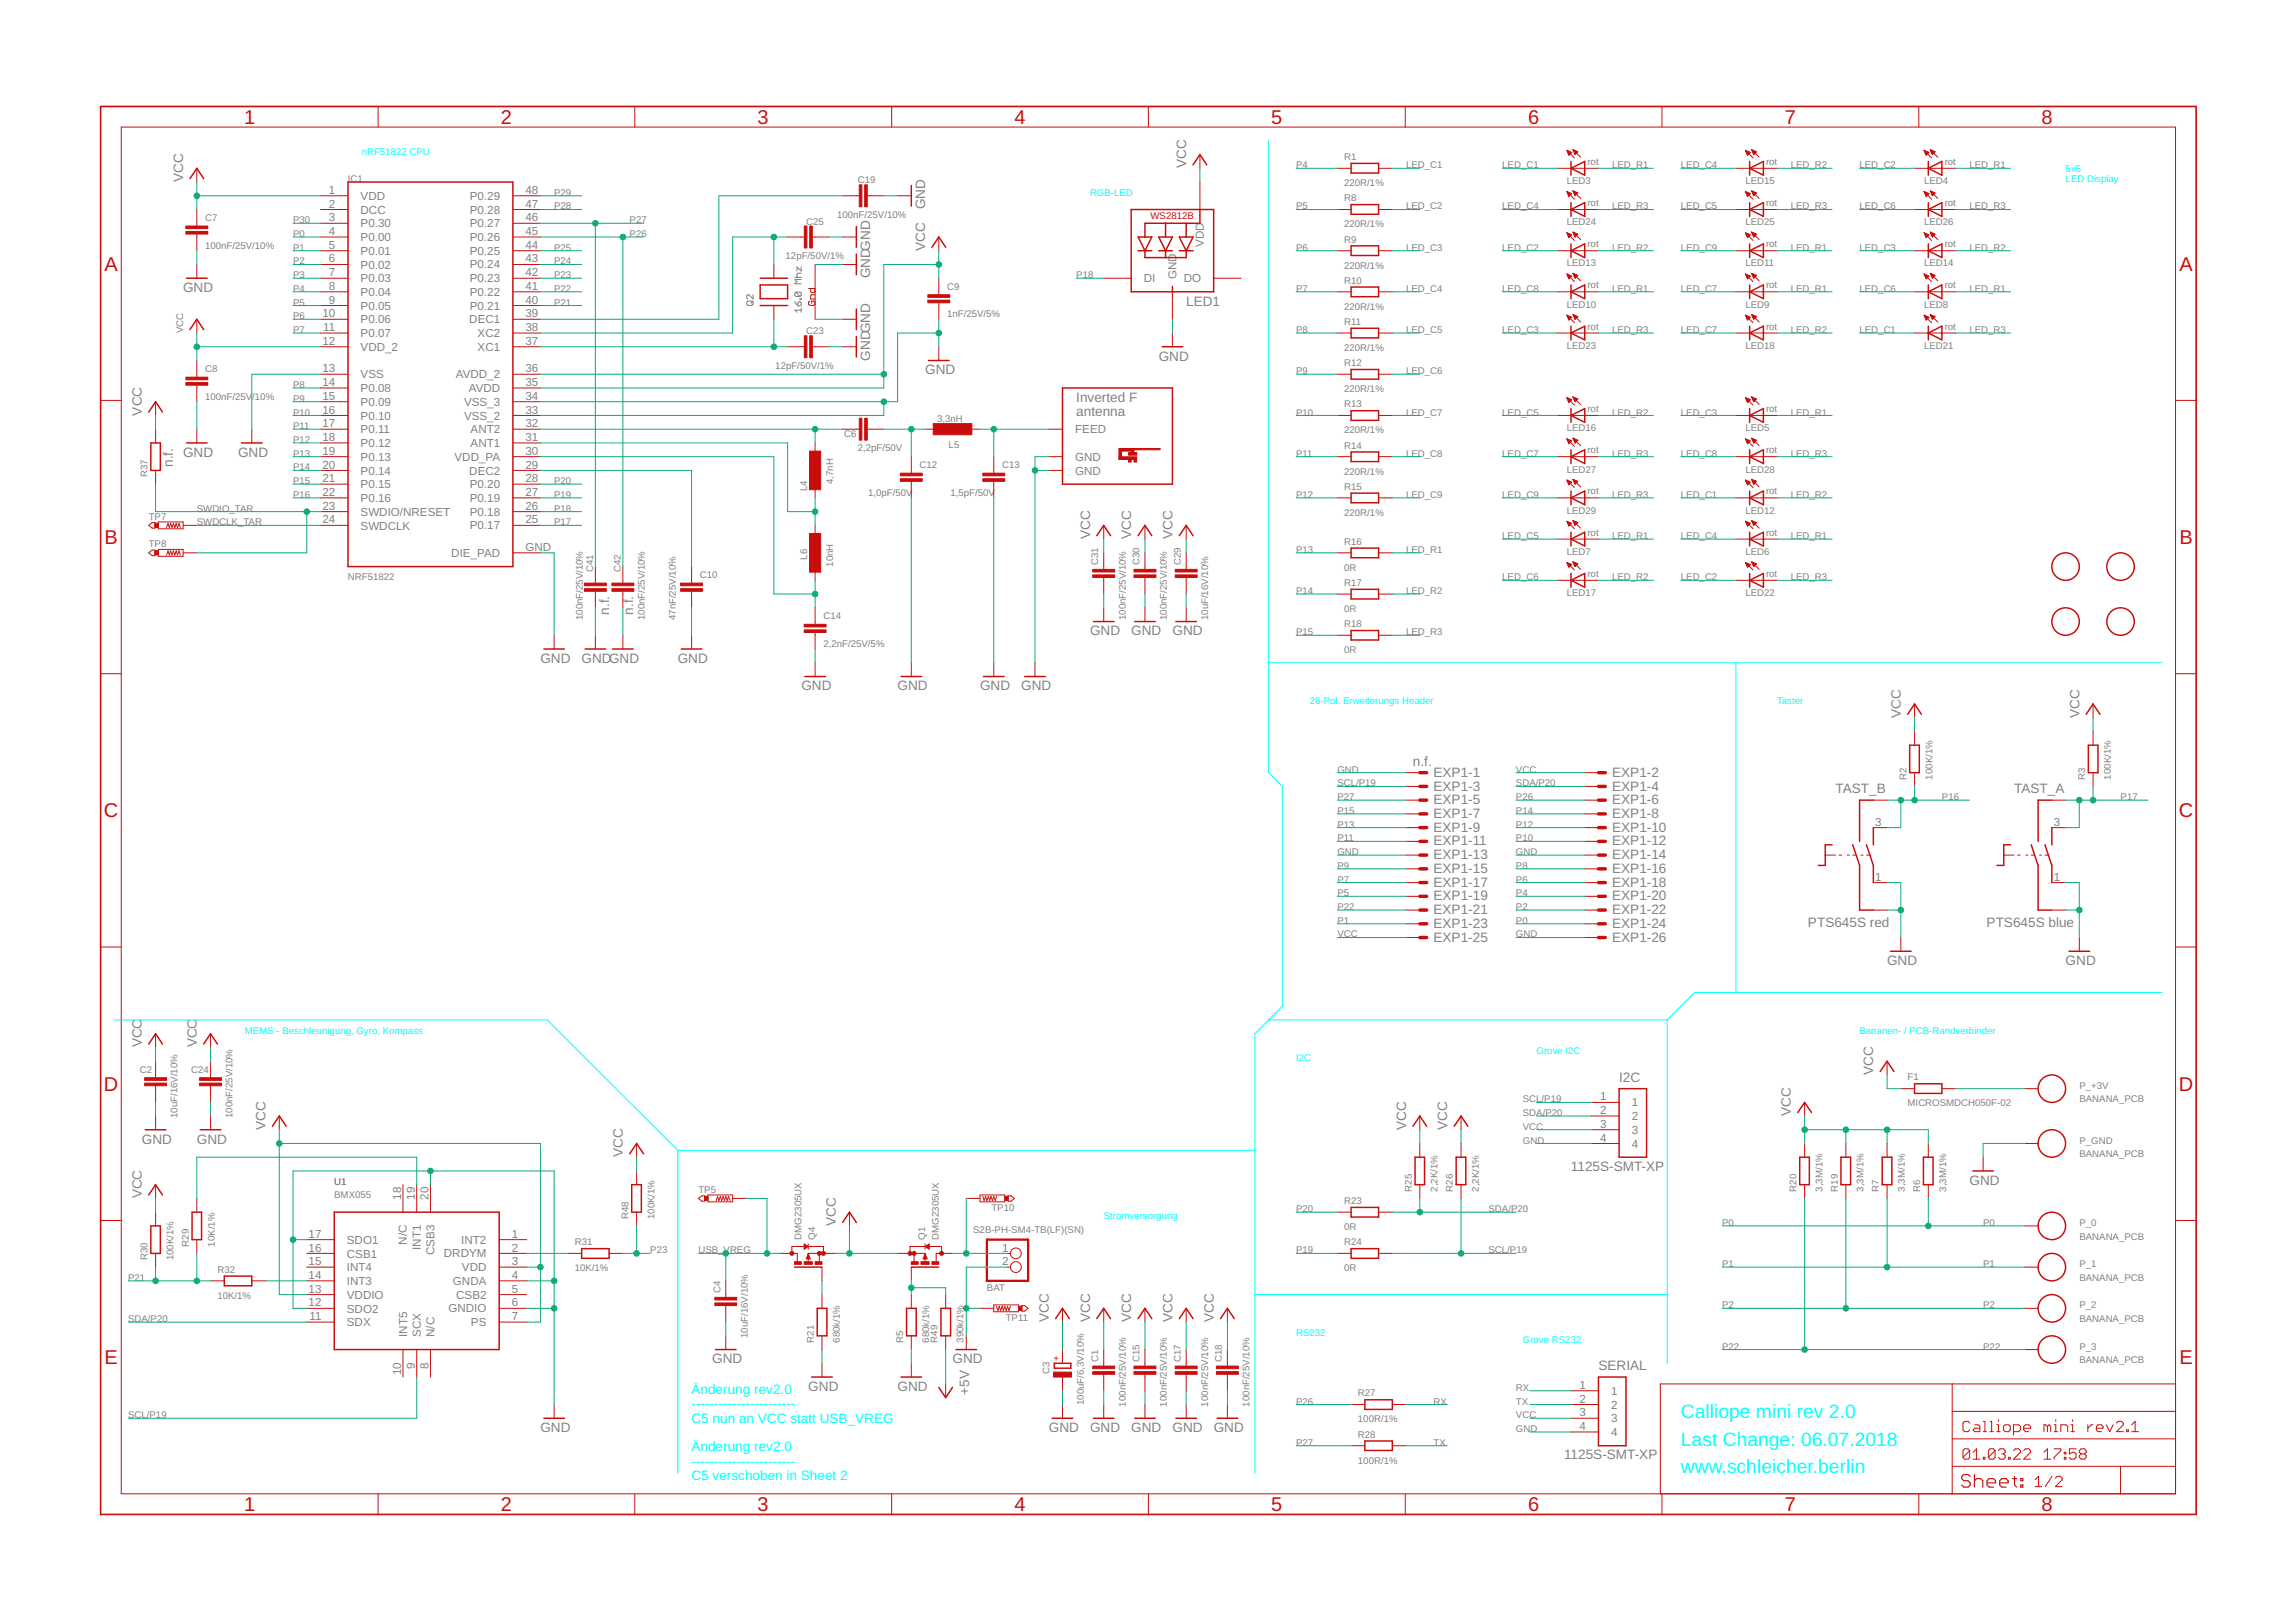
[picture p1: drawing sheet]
<svg xmlns="http://www.w3.org/2000/svg" width="297mm" height="210mm" viewBox="0 0 297 210" stroke-linecap="round" stroke-linejoin="round" font-family="sans-serif">
<defs><g id="words">
<g font-size="2.6" fill="#c90d0c">
<text x="31.6" y="16">1</text>
<text x="64.8" y="16">2</text>
<text x="98" y="16">3</text>
<text x="131.2" y="16">4</text>
<text x="164.5" y="16">5</text>
<text x="197.7" y="16">6</text>
<text x="230.9" y="16">7</text>
<text x="264.1" y="16">8</text>
<text x="13.5" y="35">A</text>
<text x="281.9" y="35">A</text>
<text x="13.5" y="70.4">B</text>
<text x="281.9" y="70.4">B</text>
<text x="13.4" y="105.8">C</text>
<text x="281.9" y="105.8">C</text>
<text x="13.4" y="141.2">D</text>
<text x="281.9" y="141.2">D</text>
<text x="13.5" y="176.5">E</text>
<text x="281.9" y="176.5">E</text>
<text x="31.6" y="195.6">1</text>
<text x="64.8" y="195.6">2</text>
<text x="98" y="195.6">3</text>
<text x="131.2" y="195.6">4</text>
<text x="164.5" y="195.6">5</text>
<text x="197.7" y="195.6">6</text>
<text x="230.9" y="195.6">7</text>
<text x="264.1" y="195.6">8</text>
</g>
<g font-size="2.5" fill="#0ff">
<text x="217.5" y="183.5">Calliope mini rev 2.0</text>
<text x="217.5" y="187.1">Last Change: 06.07.2018</text>
<text x="217.5" y="190.6">www.schleicher.berlin</text>
</g>
<g font-size="1.8" fill="#808080">
<text x="23.7" y="23.6" transform="rotate(-90 23.7 23.6)">VCC</text>
<text x="153.5" y="21.8" transform="rotate(-90 153.5 21.8)">VCC</text>
<text x="119.7" y="27.1" transform="rotate(-90 119.7 27.1)">GND</text>
<text x="112.6" y="36" transform="rotate(-90 112.6 36)">GNDGND</text>
<text x="119.7" y="32.4" transform="rotate(-90 119.7 32.4)">VCC</text>
<text x="23.7" y="37.8">GND</text>
<text x="153.5" y="39.5">LED1</text>
<text x="112.6" y="46.7" transform="rotate(-90 112.6 46.7)">GNDGND</text>
<text x="149.9" y="46.7">GND</text>
<text x="18.4" y="53.8" transform="rotate(-90 18.4 53.8)">VCC</text>
<text x="119.7" y="48.4">GND</text>
<text x="139.2" y="52">Inverted F</text>
<text x="139.2" y="53.8">antenna</text>
<text x="23.7" y="59.1">GND</text>
<text x="30.8" y="59.1">GND</text>
<text x="22.4" y="60.4" transform="rotate(-90 22.4 60.4)">n.f.</text>
<text x="141" y="69.8" transform="rotate(-90 141 69.8)">VCC</text>
<text x="146.3" y="69.8" transform="rotate(-90 146.3 69.8)">VCC</text>
<text x="151.7" y="69.8" transform="rotate(-90 151.7 69.8)">VCC</text>
<text x="78.8" y="79.5" transform="rotate(-90 78.8 79.5)">n.f.</text>
<text x="81.9" y="79.5" transform="rotate(-90 81.9 79.5)">n.f.</text>
<text x="141" y="82.2">GND</text>
<text x="146.3" y="82.2">GND</text>
<text x="151.7" y="82.2">GND</text>
<text x="69.9" y="85.8">GND</text>
<text x="75.2" y="85.8">GNDGND</text>
<text x="87.7" y="85.8">GND</text>
<text x="103.7" y="89.3">GND</text>
<text x="116.1" y="89.3">GND</text>
<text x="126.8" y="89.3">GND</text>
<text x="132.1" y="89.3">GND</text>
<text x="245.9" y="92.9" transform="rotate(-90 245.9 92.9)">VCC</text>
<text x="269" y="92.9" transform="rotate(-90 269 92.9)">VCC</text>
<text x="182.8" y="99.1">n.f.</text>
<text x="185.5" y="100.5">EXP1-1</text>
<text x="208.6" y="100.5">EXP1-2</text>
<text x="185.5" y="102.3">EXP1-3</text>
<text x="185.5" y="104.1">EXP1-5</text>
<text x="185.5" y="105.9">EXP1-7</text>
<text x="185.5" y="107.6">EXP1-9</text>
<text x="208.6" y="102.3">EXP1-4</text>
<text x="208.6" y="104.1">EXP1-6</text>
<text x="208.6" y="105.9">EXP1-8</text>
<text x="208.6" y="107.6">EXP1-10</text>
<text x="237.5" y="102.7">TAST_B</text>
<text x="260.6" y="102.7">TAST_A</text>
<text x="185.5" y="109.4">EXP1-11</text>
<text x="185.5" y="111.2">EXP1-13</text>
<text x="185.5" y="113">EXP1-15</text>
<text x="208.6" y="109.4">EXP1-12</text>
<text x="208.6" y="111.2">EXP1-14</text>
<text x="208.6" y="113">EXP1-16</text>
<text x="185.5" y="114.7">EXP1-17</text>
<text x="185.5" y="116.5">EXP1-19</text>
<text x="185.5" y="118.3">EXP1-21</text>
<text x="208.6" y="114.7">EXP1-18</text>
<text x="208.6" y="116.5">EXP1-20</text>
<text x="208.6" y="118.3">EXP1-22</text>
<text x="233.9" y="120">PTS645S red</text>
<text x="257" y="120">PTS645S blue</text>
<text x="185.5" y="120.1">EXP1-23</text>
<text x="185.5" y="121.9">EXP1-25</text>
<text x="208.6" y="120.1">EXP1-24</text>
<text x="208.6" y="121.9">EXP1-26</text>
<text x="244.1" y="124.9">GND</text>
<text x="267.2" y="124.9">GND</text>
<text x="18.4" y="135.5" transform="rotate(-90 18.4 135.5)">VCC</text>
<text x="25.5" y="135.5" transform="rotate(-90 25.5 135.5)">VCC</text>
<text x="209.5" y="140">I2C</text>
<text x="242.3" y="139.1" transform="rotate(-90 242.3 139.1)">VCC</text>
<text x="18.4" y="148">GND</text>
<text x="25.5" y="148">GND</text>
<text x="34.4" y="146.2" transform="rotate(-90 34.4 146.2)">VCC</text>
<text x="80.6" y="149.8" transform="rotate(-90 80.6 149.8)">VCC</text>
<text x="181.9" y="146.2" transform="rotate(-90 181.9 146.2)">VCC</text>
<text x="187.2" y="146.2" transform="rotate(-90 187.2 146.2)">VCC</text>
<text x="231.7" y="144.4" transform="rotate(-90 231.7 144.4)">VCC</text>
<text x="18.4" y="155.1" transform="rotate(-90 18.4 155.1)">VCC</text>
<text x="203.2" y="151.5">1125S-SMT-XP</text>
<text x="254.8" y="153.3">GND</text>
<text x="108.1" y="158.7" transform="rotate(-90 108.1 158.7)">VCC</text>
<text x="135.7" y="171.1" transform="rotate(-90 135.7 171.1)">VCC</text>
<text x="141" y="171.1" transform="rotate(-90 141 171.1)">VCC</text>
<text x="146.3" y="171.1" transform="rotate(-90 146.3 171.1)">VCC</text>
<text x="151.7" y="171.1" transform="rotate(-90 151.7 171.1)">VCC</text>
<text x="157" y="171.1" transform="rotate(-90 157 171.1)">VCC</text>
<text x="92.1" y="176.4">GND</text>
<text x="104.6" y="180">GND</text>
<text x="116.1" y="180">GND</text>
<text x="123.2" y="176.4">GND</text>
<text x="206.8" y="177.3">SERIAL</text>
<text x="69.9" y="185.3">GND</text>
<text x="125.4" y="180.5" transform="rotate(-90 125.4 180.5)">+5V</text>
<text x="135.7" y="185.3">GND</text>
<text x="141" y="185.3">GND</text>
<text x="146.3" y="185.3">GND</text>
<text x="151.7" y="185.3">GND</text>
<text x="157" y="185.3">GND</text>
<text x="202.3" y="188.9">1125S-SMT-XP</text>
</g>
<g font-size="1.8" fill="#0ff">
<text x="89.5" y="180.4">Änderung rev2.0</text>
<text x="89.5" y="182.2">-----------------------</text>
<text x="89.5" y="184.1">C5 nun an VCC statt USB_VREG</text>
<text x="89.5" y="187.8">Änderung rev2.0</text>
<text x="89.5" y="189.7">-----------------------</text>
<text x="89.5" y="191.5">C5 verschoben in Sheet 2</text>
</g>
<g font-size="1.5" fill="#808080">
<text x="42.6" y="26.9">2</text>
<text x="42.6" y="28.6">3</text>
<text x="42.6" y="25.1">1</text>
<text x="46.7" y="27.6">DCC</text>
<text x="46.7" y="29.4">P0.30</text>
<text x="46.7" y="25.9">VDD</text>
<text x="60.8" y="29.4">P0.27</text>
<text x="60.8" y="27.6">P0.28</text>
<text x="60.8" y="25.9">P0.29</text>
<text x="68" y="28.6">46</text>
<text x="68" y="26.9">47</text>
<text x="68" y="25.1">48</text>
<text x="42.6" y="30.4">4</text>
<text x="42.6" y="32.2">5</text>
<text x="42.6" y="34">6</text>
<text x="42.6" y="35.7">7</text>
<text x="46.7" y="31.2">P0.00</text>
<text x="46.7" y="33">P0.01</text>
<text x="46.7" y="34.7">P0.02</text>
<text x="60.8" y="34.7">P0.24</text>
<text x="60.8" y="33">P0.25</text>
<text x="60.8" y="31.2">P0.26</text>
<text x="68" y="35.7">42</text>
<text x="68" y="34">43</text>
<text x="68" y="32.2">44</text>
<text x="68" y="30.4">45</text>
<text x="155.8" y="31.9" transform="rotate(-90 155.8 31.9)">VDD</text>
<text x="41.7" y="41.1">10</text>
<text x="42.6" y="37.5">8</text>
<text x="42.6" y="39.3">9</text>
<text x="46.7" y="36.5">P0.03</text>
<text x="46.7" y="38.3">P0.04</text>
<text x="46.7" y="40.1">P0.05</text>
<text x="46.7" y="41.9">P0.06</text>
<text x="60.7" y="41.9">DEC1</text>
<text x="60.8" y="40.1">P0.21</text>
<text x="60.8" y="38.3">P0.22</text>
<text x="60.8" y="36.5">P0.23</text>
<text x="68" y="41.1">39</text>
<text x="68" y="39.3">40</text>
<text x="68" y="37.5">41</text>
<text x="148" y="36.5">DI</text>
<text x="152.2" y="36.1" transform="rotate(-90 152.2 36.1)">GND</text>
<text x="153.1" y="36.5">DO</text>
<text x="41.7" y="44.6">12</text>
<text x="41.8" y="42.9">11</text>
<text x="46.7" y="43.6">P0.07</text>
<text x="46.7" y="45.4">VDD_2</text>
<text x="61.8" y="45.4">XC1</text>
<text x="61.8" y="43.6">XC2</text>
<text x="68" y="44.6">37</text>
<text x="68" y="42.9">38</text>
<text x="41.7" y="50">14</text>
<text x="41.7" y="51.7">15</text>
<text x="41.7" y="53.5">16</text>
<text x="41.7" y="48.2">13</text>
<text x="46.7" y="50.7">P0.08</text>
<text x="46.7" y="52.5">P0.09</text>
<text x="46.7" y="49">VSS</text>
<text x="59" y="49">AVDD_2</text>
<text x="60" y="52.5">VSS_3</text>
<text x="60.7" y="50.7">AVDD</text>
<text x="68" y="50">35</text>
<text x="68" y="48.2">36</text>
<text x="68" y="53.5">33</text>
<text x="68" y="51.7">34</text>
<text x="41.7" y="55.3">17</text>
<text x="41.7" y="57.1">18</text>
<text x="41.7" y="58.9">19</text>
<text x="46.7" y="54.3">P0.10</text>
<text x="46.7" y="56.1">P0.11</text>
<text x="46.7" y="57.9">P0.12</text>
<text x="46.7" y="59.6">P0.13</text>
<text x="58.8" y="59.6">VDD_PA</text>
<text x="60" y="54.3">VSS_2</text>
<text x="60.9" y="57.9">ANT1</text>
<text x="60.9" y="56.1">ANT2</text>
<text x="68" y="57.1">31</text>
<text x="68" y="55.3">32</text>
<text x="68" y="58.9">30</text>
<text x="139.1" y="56.1">FEED</text>
<text x="139.1" y="59.6">GND</text>
<text x="41.7" y="60.6">20</text>
<text x="41.7" y="62.4">21</text>
<text x="41.7" y="64.2">22</text>
<text x="41.7" y="66">23</text>
<text x="46.7" y="61.4">P0.14</text>
<text x="46.7" y="63.2">P0.15</text>
<text x="46.7" y="65">P0.16</text>
<text x="60.7" y="61.4">DEC2</text>
<text x="60.8" y="65">P0.19</text>
<text x="60.8" y="63.2">P0.20</text>
<text x="68" y="60.6">29</text>
<text x="68" y="66">26</text>
<text x="68" y="64.2">27</text>
<text x="68" y="62.4">28</text>
<text x="139.1" y="61.4">GND</text>
<text x="41.7" y="67.7">24</text>
<text x="46.7" y="68.5">SWDCLK</text>
<text x="46.7" y="66.7">SWDIO/NRESET</text>
<text x="60.8" y="68.5">P0.17</text>
<text x="60.8" y="66.7">P0.18</text>
<text x="68" y="71.3">GND</text>
<text x="68" y="67.7">25</text>
<text x="58.4" y="72.1">DIE_PAD</text>
<text x="242.6" y="106.9">3</text>
<text x="265.7" y="106.9">3</text>
<text x="242.6" y="114">1</text>
<text x="265.7" y="114">1</text>
<text x="207" y="142.4">1</text>
<text x="211.1" y="143.2">1</text>
<text x="207" y="144.2">2</text>
<text x="207" y="146">3</text>
<text x="207" y="147.7">4</text>
<text x="211.1" y="145">2</text>
<text x="211.1" y="146.7">3</text>
<text x="211.1" y="148.5">4</text>
<text x="51.9" y="155.2" transform="rotate(-90 51.9 155.2)">18</text>
<text x="53.7" y="155.2" transform="rotate(-90 53.7 155.2)">19</text>
<text x="55.4" y="155.2" transform="rotate(-90 55.4 155.2)">20</text>
<text x="39.9" y="162">16</text>
<text x="39.9" y="160.2">17</text>
<text x="44.9" y="161">SDO1</text>
<text x="52.7" y="161.1" transform="rotate(-90 52.7 161.1)">N/C</text>
<text x="54.4" y="161.8" transform="rotate(-90 54.4 161.8)">INT1</text>
<text x="59.7" y="161">INT2</text>
<text x="66.2" y="160.2">1</text>
<text x="66.2" y="162">2</text>
<text x="129.7" y="162">1</text>
<text x="39.9" y="167.3">13</text>
<text x="39.9" y="165.5">14</text>
<text x="39.9" y="163.7">15</text>
<text x="44.9" y="166.3">INT3</text>
<text x="44.9" y="164.5">INT4</text>
<text x="44.9" y="162.7">CSB1</text>
<text x="56.2" y="162.4" transform="rotate(-90 56.2 162.4)">CSB3</text>
<text x="57.4" y="162.7">DRDYM</text>
<text x="58.6" y="166.3">GNDA</text>
<text x="59.8" y="164.5">VDD</text>
<text x="66.2" y="163.7">3</text>
<text x="66.2" y="165.5">4</text>
<text x="66.2" y="167.3">5</text>
<text x="129.7" y="163.7">2</text>
<text x="39.9" y="169.1">12</text>
<text x="40" y="170.8">11</text>
<text x="44.9" y="171.6">SDX</text>
<text x="44.9" y="169.9">SDO2</text>
<text x="44.9" y="168.1">VDDIO</text>
<text x="52.7" y="173" transform="rotate(-90 52.7 173)">INT5</text>
<text x="54.4" y="173" transform="rotate(-90 54.4 173)">SCX</text>
<text x="56.2" y="173" transform="rotate(-90 56.2 173)">N/C</text>
<text x="58" y="169.8">GNDIO</text>
<text x="59" y="168.1">CSB2</text>
<text x="60.9" y="171.6">PS</text>
<text x="66.2" y="169.1">6</text>
<text x="66.2" y="170.8">7</text>
<text x="51.9" y="178" transform="rotate(-90 51.9 178)">10</text>
<text x="53.7" y="177.1" transform="rotate(-90 53.7 177.1)">9</text>
<text x="55.4" y="177.1" transform="rotate(-90 55.4 177.1)">8</text>
<text x="204.3" y="179.7">1</text>
<text x="204.3" y="181.5">2</text>
<text x="204.3" y="183.3">3</text>
<text x="204.3" y="185.1">4</text>
<text x="208.4" y="180.5">1</text>
<text x="208.4" y="182.3">2</text>
<text x="208.4" y="184.1">3</text>
<text x="208.4" y="185.8">4</text>
</g>
<g font-size="1.2" fill="#808080">
<text x="45" y="23.6">IC1</text>
<text x="111" y="23.7">C19</text>
<text x="167.7" y="21.8">P4</text>
<text x="173.9" y="20.7">R1</text>
<text x="181.9" y="21.8">LED_C1</text>
<text x="194.3" y="21.8">LED_C1</text>
<text x="202.7" y="23.8">LED3</text>
<text x="205.4" y="21.3">rot</text>
<text x="208.6" y="21.8">LED_R1</text>
<text x="217.5" y="21.8">LED_C4</text>
<text x="225.8" y="23.8">LED15</text>
<text x="228.5" y="21.3">rot</text>
<text x="231.7" y="21.8">LED_R2</text>
<text x="240.6" y="21.8">LED_C2</text>
<text x="248.9" y="23.8">LED4</text>
<text x="251.6" y="21.3">rot</text>
<text x="254.8" y="21.8">LED_R1</text>
<text x="26.5" y="28.6">C7</text>
<text x="37.9" y="28.9">P30</text>
<text x="71.7" y="27.1">P28</text>
<text x="71.7" y="25.3">P29</text>
<text x="81.5" y="28.9">P27</text>
<text x="104.3" y="29.1">C25</text>
<text x="108.3" y="28.2">100nF/25V/10%</text>
<text x="167.7" y="27.1">P5</text>
<text x="173.9" y="24.1">220R/1%</text>
<text x="173.9" y="29.4">220R/1%</text>
<text x="173.9" y="26.1">R8</text>
<text x="181.9" y="27.1">LED_C2</text>
<text x="194.3" y="27.1">LED_C4</text>
<text x="202.7" y="29.2">LED24</text>
<text x="205.4" y="26.7">rot</text>
<text x="208.6" y="27.1">LED_R3</text>
<text x="217.5" y="27.1">LED_C5</text>
<text x="225.8" y="29.2">LED25</text>
<text x="228.5" y="26.7">rot</text>
<text x="231.7" y="27.1">LED_R3</text>
<text x="240.6" y="27.1">LED_C6</text>
<text x="248.9" y="29.2">LED26</text>
<text x="251.6" y="26.7">rot</text>
<text x="254.8" y="27.1">LED_R3</text>
<text x="26.5" y="32.2">100nF/25V/10%</text>
<text x="37.9" y="36">P3</text>
<text x="37.9" y="34.2">P2</text>
<text x="37.9" y="32.4">P1</text>
<text x="37.9" y="30.7">P0</text>
<text x="71.7" y="36">P23</text>
<text x="71.7" y="34.2">P24</text>
<text x="71.7" y="32.4">P25</text>
<text x="81.5" y="30.7">P26</text>
<text x="101.6" y="33.5">12pF/50V/1%</text>
<text x="139.2" y="36">P18</text>
<text x="167.7" y="32.4">P6</text>
<text x="173.9" y="34.7">220R/1%</text>
<text x="173.9" y="31.4">R9</text>
<text x="181.9" y="32.4">LED_C3</text>
<text x="194.3" y="32.4">LED_C2</text>
<text x="202.7" y="34.5">LED13</text>
<text x="205.4" y="32">rot</text>
<text x="208.6" y="32.4">LED_R2</text>
<text x="217.5" y="32.4">LED_C9</text>
<text x="225.8" y="34.5">LED11</text>
<text x="228.5" y="32">rot</text>
<text x="231.7" y="32.4">LED_R1</text>
<text x="240.6" y="32.4">LED_C3</text>
<text x="248.9" y="34.5">LED14</text>
<text x="251.6" y="32">rot</text>
<text x="254.8" y="32.4">LED_R2</text>
<text x="37.9" y="41.3">P6</text>
<text x="37.9" y="39.5">P5</text>
<text x="37.9" y="37.8">P4</text>
<text x="71.7" y="37.8">P22</text>
<text x="71.7" y="39.5">P21</text>
<text x="122.5" y="41.1">1nF/25V/5%</text>
<text x="122.5" y="37.5">C9</text>
<text x="167.7" y="37.8">P7</text>
<text x="173.9" y="40.1">220R/1%</text>
<text x="173.9" y="36.7">R10</text>
<text x="181.9" y="37.8">LED_C4</text>
<text x="194.3" y="37.8">LED_C8</text>
<text x="202.7" y="39.8">LED10</text>
<text x="205.4" y="37.3">rot</text>
<text x="208.6" y="37.8">LED_R1</text>
<text x="217.5" y="37.8">LED_C7</text>
<text x="225.8" y="39.8">LED9</text>
<text x="228.5" y="37.3">rot</text>
<text x="231.7" y="37.8">LED_R1</text>
<text x="240.6" y="37.8">LED_C6</text>
<text x="248.9" y="39.8">LED8</text>
<text x="251.6" y="37.3">rot</text>
<text x="254.8" y="37.8">LED_R1</text>
<text x="23.7" y="43.1" transform="rotate(-90 23.7 43.1)">VCC</text>
<text x="37.9" y="43.1">P7</text>
<text x="100.3" y="47.7">12pF/50V/1%</text>
<text x="104.3" y="43.3">C23</text>
<text x="167.7" y="43.1">P8</text>
<text x="173.9" y="45.4">220R/1%</text>
<text x="173.9" y="42.1">R11</text>
<text x="173.9" y="47.4">R12</text>
<text x="181.9" y="43.1">LED_C5</text>
<text x="194.3" y="43.1">LED_C3</text>
<text x="202.7" y="45.1">LED23</text>
<text x="205.4" y="42.7">rot</text>
<text x="208.6" y="43.1">LED_R3</text>
<text x="217.5" y="43.1">LED_C7</text>
<text x="225.8" y="45.1">LED18</text>
<text x="228.5" y="42.7">rot</text>
<text x="231.7" y="43.1">LED_R2</text>
<text x="240.6" y="43.1">LED_C1</text>
<text x="248.9" y="45.1">LED21</text>
<text x="251.6" y="42.7">rot</text>
<text x="254.8" y="43.1">LED_R3</text>
<text x="26.5" y="51.7">100nF/25V</text>
<text x="26.5" y="48.2">C8</text>
<text x="32.6" y="51.7">/10%</text>
<text x="37.9" y="53.8">P10</text>
<text x="37.9" y="52">P9</text>
<text x="37.9" y="50.2">P8</text>
<text x="167.7" y="53.8">P10</text>
<text x="167.7" y="48.4">P9</text>
<text x="173.9" y="50.7">220R/1%</text>
<text x="173.9" y="52.7">R13</text>
<text x="181.9" y="48.4">LED_C6</text>
<text x="181.9" y="53.8">LED_C7</text>
<text x="194.3" y="53.8">LED_C5</text>
<text x="205.4" y="53.3">rot</text>
<text x="208.6" y="53.8">LED_R2</text>
<text x="217.5" y="53.8">LED_C3</text>
<text x="228.5" y="53.3">rot</text>
<text x="231.7" y="53.8">LED_R1</text>
<text x="37.9" y="59.1">P13</text>
<text x="37.9" y="57.3">P12</text>
<text x="37.9" y="55.5">P11</text>
<text x="109.2" y="56.6">C6</text>
<text x="111" y="58.4">2,2pF/50V</text>
<text x="121.2" y="54.6">3,3nH</text>
<text x="122.7" y="57.9">L5</text>
<text x="167.7" y="59.1">P11</text>
<text x="173.9" y="56.1">220R/1%</text>
<text x="173.9" y="58.1">R14</text>
<text x="181.9" y="59.1">LED_C8</text>
<text x="194.3" y="59.1">LED_C7</text>
<text x="202.7" y="55.8">LED16</text>
<text x="205.4" y="58.7">rot</text>
<text x="208.6" y="59.1">LED_R3</text>
<text x="217.5" y="59.1">LED_C8</text>
<text x="225.8" y="55.8">LED5</text>
<text x="228.5" y="58.7">rot</text>
<text x="231.7" y="59.1">LED_R3</text>
<text x="19.1" y="61.8" transform="rotate(-90 19.1 61.8)">R37</text>
<text x="37.9" y="62.7">P15</text>
<text x="37.9" y="60.9">P14</text>
<text x="37.9" y="64.4">P16</text>
<text x="71.7" y="64.4">P19</text>
<text x="71.7" y="62.7">P20</text>
<text x="104.4" y="63.5" transform="rotate(-90 104.4 63.5)">L4</text>
<text x="107.8" y="62.7" transform="rotate(-90 107.8 62.7)">4,7nH</text>
<text x="112.3" y="64.2">1,0pF/50V</text>
<text x="119" y="60.6">C12</text>
<text x="123" y="64.2">1,5pF/50V</text>
<text x="129.6" y="60.6">C13</text>
<text x="167.7" y="64.4">P12</text>
<text x="173.9" y="61.4">220R/1%</text>
<text x="173.9" y="63.4">R15</text>
<text x="181.9" y="64.4">LED_C9</text>
<text x="194.3" y="64.4">LED_C9</text>
<text x="202.7" y="61.1">LED27</text>
<text x="205.4" y="64">rot</text>
<text x="208.6" y="64.4">LED_R3</text>
<text x="217.5" y="64.4">LED_C1</text>
<text x="225.8" y="61.1">LED28</text>
<text x="228.5" y="64">rot</text>
<text x="231.7" y="64.4">LED_R2</text>
<text x="19.2" y="67.3">TP7</text>
<text x="19.2" y="70.8">TP8</text>
<text x="25.5" y="66.2">SWDIO_TAR</text>
<text x="25.5" y="68">SWDCLK_TAR</text>
<text x="71.7" y="68">P17</text>
<text x="71.7" y="66.2">P18</text>
<text x="167.7" y="71.5">P13</text>
<text x="173.9" y="66.7">220R/1%</text>
<text x="173.9" y="70.5">R16</text>
<text x="181.9" y="71.5">LED_R1</text>
<text x="194.3" y="69.8">LED_C5</text>
<text x="202.7" y="71.8">LED7</text>
<text x="202.7" y="66.5">LED29</text>
<text x="205.4" y="69.3">rot</text>
<text x="208.6" y="69.8">LED_R1</text>
<text x="217.5" y="69.8">LED_C4</text>
<text x="225.8" y="71.8">LED6</text>
<text x="225.8" y="66.5">LED12</text>
<text x="228.5" y="69.3">rot</text>
<text x="231.7" y="69.8">LED_R1</text>
<text x="45" y="75.1">NRF51822</text>
<text x="76.8" y="74" transform="rotate(-90 76.8 74)">C41</text>
<text x="80.3" y="74" transform="rotate(-90 80.3 74)">C42</text>
<text x="90.5" y="74.8">C10</text>
<text x="104.4" y="72.4" transform="rotate(-90 104.4 72.4)">L6</text>
<text x="107.8" y="73.3" transform="rotate(-90 107.8 73.3)">10nH</text>
<text x="142.1" y="73.1" transform="rotate(-90 142.1 73.1)">C31</text>
<text x="147.4" y="73.1" transform="rotate(-90 147.4 73.1)">C30</text>
<text x="152.7" y="73.1" transform="rotate(-90 152.7 73.1)">C29</text>
<text x="167.7" y="76.9">P14</text>
<text x="173.9" y="73.9">0R</text>
<text x="173.9" y="75.8">R17</text>
<text x="181.9" y="76.9">LED_R2</text>
<text x="194.3" y="75.1">LED_C6</text>
<text x="202.7" y="77.1">LED17</text>
<text x="205.4" y="74.7">rot</text>
<text x="208.6" y="75.1">LED_R2</text>
<text x="217.5" y="75.1">LED_C2</text>
<text x="225.8" y="77.1">LED22</text>
<text x="228.5" y="74.7">rot</text>
<text x="231.7" y="75.1">LED_R3</text>
<text x="75.4" y="80.3" transform="rotate(-90 75.4 80.3)">100nF/25V/10%</text>
<text x="83.4" y="80.3" transform="rotate(-90 83.4 80.3)">100nF/25V/10%</text>
<text x="87.4" y="80.3" transform="rotate(-90 87.4 80.3)">47nF/25V/10%</text>
<text x="106.5" y="83.7">2,2nF/25V/5%</text>
<text x="106.5" y="80.2">C14</text>
<text x="145.6" y="80.3" transform="rotate(-90 145.6 80.3)">100nF/25V/10%</text>
<text x="151" y="80.3" transform="rotate(-90 151 80.3)">100nF/25V/10%</text>
<text x="156.3" y="80.3" transform="rotate(-90 156.3 80.3)">10uF/16V/10%</text>
<text x="167.7" y="82.2">P15</text>
<text x="173.9" y="79.2">0R</text>
<text x="173.9" y="81.2">R18</text>
<text x="181.9" y="82.2">LED_R3</text>
<text x="173.9" y="84.5">0R</text>
<text x="173" y="100">GND</text>
<text x="173" y="101.8">SCL/P19</text>
<text x="196.1" y="100">VCC</text>
<text x="196.1" y="101.8">SDA/P20</text>
<text x="246.6" y="100.9" transform="rotate(-90 246.6 100.9)">R2</text>
<text x="250" y="100.9" transform="rotate(-90 250 100.9)">100K/1%</text>
<text x="269.7" y="100.9" transform="rotate(-90 269.7 100.9)">R3</text>
<text x="273.1" y="100.9" transform="rotate(-90 273.1 100.9)">100K/1%</text>
<text x="173" y="105.3">P15</text>
<text x="173" y="107.1">P13</text>
<text x="173" y="103.5">P27</text>
<text x="196.1" y="105.3">P14</text>
<text x="196.1" y="107.1">P12</text>
<text x="196.1" y="103.5">P26</text>
<text x="251.2" y="103.5">P16</text>
<text x="274.3" y="103.5">P17</text>
<text x="173" y="110.7">GND</text>
<text x="173" y="108.9">P11</text>
<text x="173" y="112.4">P9</text>
<text x="196.1" y="110.7">GND</text>
<text x="196.1" y="108.9">P10</text>
<text x="196.1" y="112.4">P8</text>
<text x="173" y="114.2">P7</text>
<text x="173" y="116">P5</text>
<text x="173" y="119.5">P1</text>
<text x="173" y="117.8">P22</text>
<text x="196.1" y="114.2">P6</text>
<text x="196.1" y="116">P4</text>
<text x="196.1" y="117.8">P2</text>
<text x="196.1" y="119.5">P0</text>
<text x="173" y="121.3">VCC</text>
<text x="196.1" y="121.3">GND</text>
<text x="18.1" y="138.8">C2</text>
<text x="24.8" y="138.8">C24</text>
<text x="197" y="142.7">SCL/P19</text>
<text x="246.8" y="143.2">MICROSMDCH050F-02</text>
<text x="246.8" y="139.8">F1</text>
<text x="269" y="142.7">BANANA_PCB</text>
<text x="269" y="140.9">P_+3V</text>
<text x="23" y="144.7" transform="rotate(-90 23 144.7)">10uF/16V/10%</text>
<text x="30.1" y="144.7" transform="rotate(-90 30.1 144.7)">100nF/25V/10%</text>
<text x="197" y="148">GND</text>
<text x="197" y="146.2">VCC</text>
<text x="197" y="144.4">SDA/P20</text>
<text x="269" y="149.8">BANANA_PCB</text>
<text x="269" y="148">P_GND</text>
<text x="43.2" y="155.1">BMX055</text>
<text x="43.2" y="153.3">U1</text>
<text x="90.4" y="154.4">TP5</text>
<text x="173.9" y="155.8">R23</text>
<text x="182.6" y="154.2" transform="rotate(-90 182.6 154.2)">R25</text>
<text x="186" y="154.2" transform="rotate(-90 186 154.2)">2,2K/1%</text>
<text x="188" y="154.2" transform="rotate(-90 188 154.2)">R26</text>
<text x="191.3" y="154.2" transform="rotate(-90 191.3 154.2)">2,2K/1%</text>
<text x="232.4" y="154.2" transform="rotate(-90 232.4 154.2)">R20</text>
<text x="235.8" y="154.2" transform="rotate(-90 235.8 154.2)">3,3M/1%</text>
<text x="237.7" y="154.2" transform="rotate(-90 237.7 154.2)">R19</text>
<text x="241.1" y="154.2" transform="rotate(-90 241.1 154.2)">3,3M/1%</text>
<text x="243.1" y="154.2" transform="rotate(-90 243.1 154.2)">R7</text>
<text x="246.4" y="154.2" transform="rotate(-90 246.4 154.2)">3,3M/1%</text>
<text x="248.4" y="154.2" transform="rotate(-90 248.4 154.2)">R6</text>
<text x="251.8" y="154.2" transform="rotate(-90 251.8 154.2)">3,3M/1%</text>
<text x="24.4" y="161.3" transform="rotate(-90 24.4 161.3)">R29</text>
<text x="27.8" y="161.3" transform="rotate(-90 27.8 161.3)">10K/1%</text>
<text x="74.4" y="161.2">R31</text>
<text x="81.3" y="157.8" transform="rotate(-90 81.3 157.8)">R48</text>
<text x="84.7" y="157.8" transform="rotate(-90 84.7 157.8)">100K/1%</text>
<text x="103.7" y="160.4" transform="rotate(-90 103.7 160.4)">DMG2305UX</text>
<text x="105.5" y="160.4" transform="rotate(-90 105.5 160.4)">Q4</text>
<text x="119.7" y="160.4" transform="rotate(-90 119.7 160.4)">Q1</text>
<text x="121.5" y="160.4" transform="rotate(-90 121.5 160.4)">DMG2305UX</text>
<text x="125.9" y="159.5">S2B-PH-SM4-TB(LF)(SN)</text>
<text x="128.3" y="156.7">TP10</text>
<text x="167.7" y="156.9">P20</text>
<text x="173.9" y="159.2">0R</text>
<text x="173.9" y="161.2">R24</text>
<text x="192.6" y="156.9">SDA/P20</text>
<text x="222.8" y="158.7">P0</text>
<text x="256.6" y="158.7">P0</text>
<text x="269" y="160.4">BANANA_PCB</text>
<text x="269" y="158.7">P_0</text>
<text x="16.6" y="165.8">P21</text>
<text x="19.1" y="163.1" transform="rotate(-90 19.1 163.1)">R30</text>
<text x="22.4" y="163.1" transform="rotate(-90 22.4 163.1)">100K/1%</text>
<text x="28.1" y="164.7">R32</text>
<text x="74.4" y="164.5">10K/1%</text>
<text x="84.1" y="162.2">P23</text>
<text x="90.4" y="162.2">USB_VREG</text>
<text x="93.2" y="167.4" transform="rotate(-90 93.2 167.4)">C4</text>
<text x="127.7" y="167.1">BAT</text>
<text x="167.7" y="162.2">P19</text>
<text x="173.9" y="164.5">0R</text>
<text x="192.6" y="162.2">SCL/P19</text>
<text x="222.8" y="164">P1</text>
<text x="256.6" y="164">P1</text>
<text x="269" y="165.8">BANANA_PCB</text>
<text x="269" y="164">P_1</text>
<text x="16.6" y="171.1">SDA/P20</text>
<text x="28.1" y="168.1">10K/1%</text>
<text x="96.8" y="173.1" transform="rotate(-90 96.8 173.1)">10uF/16V/10%</text>
<text x="105.3" y="173.8" transform="rotate(-90 105.3 173.8)">R21</text>
<text x="108.7" y="173.8" transform="rotate(-90 108.7 173.8)">680k/1%</text>
<text x="116.9" y="173.8" transform="rotate(-90 116.9 173.8)">R5</text>
<text x="120.2" y="173.8" transform="rotate(-90 120.2 173.8)">680k/1%</text>
<text x="121.3" y="173.8" transform="rotate(-90 121.3 173.8)">R49</text>
<text x="124.7" y="173.8" transform="rotate(-90 124.7 173.8)">390k/1%</text>
<text x="130.1" y="170.9">TP11</text>
<text x="222.8" y="169.3">P2</text>
<text x="256.6" y="169.3">P2</text>
<text x="269" y="171.1">BANANA_PCB</text>
<text x="269" y="169.3">P_2</text>
<text x="135.8" y="177.9" transform="rotate(-90 135.8 177.9)">C3</text>
<text x="142.1" y="176.3" transform="rotate(-90 142.1 176.3)">C1</text>
<text x="147.4" y="176.3" transform="rotate(-90 147.4 176.3)">C15</text>
<text x="152.7" y="176.3" transform="rotate(-90 152.7 176.3)">C17</text>
<text x="158.1" y="176.3" transform="rotate(-90 158.1 176.3)">C18</text>
<text x="196.1" y="180">RX</text>
<text x="222.8" y="174.7">P22</text>
<text x="256.6" y="174.7">P22</text>
<text x="269" y="176.4">BANANA_PCB</text>
<text x="269" y="174.7">P_3</text>
<text x="16.6" y="183.5">SCL/P19</text>
<text x="140.2" y="181.8" transform="rotate(-90 140.2 181.8)">100uF/6,3V/10%</text>
<text x="145.6" y="182" transform="rotate(-90 145.6 182)">100nF/25V/10%</text>
<text x="151" y="182" transform="rotate(-90 151 182)">100nF/25V/10%</text>
<text x="156.3" y="182" transform="rotate(-90 156.3 182)">100nF/25V/10%</text>
<text x="161.6" y="182" transform="rotate(-90 161.6 182)">100nF/25V/10%</text>
<text x="167.7" y="181.8">P26</text>
<text x="175.7" y="184.1">100R/1%</text>
<text x="175.7" y="180.7">R27</text>
<text x="185.5" y="181.8">RX</text>
<text x="196.1" y="185.3">GND</text>
<text x="196.1" y="183.5">VCC</text>
<text x="196.1" y="181.8">TX</text>
<text x="167.7" y="187.1">P27</text>
<text x="175.7" y="189.4">100R/1%</text>
<text x="175.7" y="186">R28</text>
<text x="185.5" y="187.1">TX</text>
</g>
<g font-size="1.2" fill="#0ff">
<text x="46.8" y="20">nRF51822 CPU</text>
<text x="267.2" y="22.2">5x5</text>
<text x="267.2" y="23.6">LED Display</text>
<text x="141" y="25.3">RGB-LED</text>
<text x="169.5" y="91.1">26-Pol. Erweiterungs Header</text>
<text x="229.9" y="91.1">Taster</text>
<text x="31.7" y="133.8">MEMS - Beschleunigung, Gyro, Kompass</text>
<text x="167.7" y="137.3">I2C</text>
<text x="198.8" y="136.4">Grove I2C</text>
<text x="240.6" y="133.8">Bananen- / PCB-Randverbinder</text>
<text x="142.8" y="157.8">Stromversorgung</text>
<text x="167.7" y="172.9">RS232</text>
<text x="197" y="173.8">Grove RS232</text>
</g>
<g font-size="1.2" fill="#c90d0c">
<text x="148.8" y="28.4">WS2812B</text>
<text x="137.1" y="176.1" transform="rotate(-90 137.1 176.1)">+</text>
</g>
</g></defs>
<g fill="none" stroke="#808080" stroke-width=".13">
<path d="M96.6 39.1l.2-.1h.5l.1 .1v.3l-.1 .1h-.5l-.2-.1zM97.4 38.1v.6l-.5-.6-.3 .2v.3l.2 .1M97.4 39l-.2 .2M102.8 39l.4 .6M102.8 35.9h.9M103 37.8h.5l.2 .2v.2l-.2 .2M103 37.8l-.2 .2v.2l.2 .2h.5M103 37.8l.5 .6M103.2 39.2l.3-.2 .2 .2v.3l-.2 .1h-.3zM103.5 38.6h.2v.2h-.2zM103.7 34.5v.6l-.6-.6v.6M103.7 39.9v.5"/>
<path d="M103.7 36.2h-.9l.3 .2-.3 .3h.9M103.7 35.3h-.5l-.1 .2v.3l.1 .1M103.7 40.1h-.9l.3 .3"/>
</g>
<g fill="none" stroke="#c90d0c" stroke-width=".19">
<path d="M24.1 36h2.7M24.6 23.1l.9-1.3 .9 1.3M45 23.6h21.4v49.7h-21.4zM98.3 36h3.6M98.3 39.5h3.6M98.3 36.9h3.6v1.8h-3.6zM110.8 29.3v2.7M110.8 32.9v2.7M110.8 40v2.7M117.9 24v2.7M120.6 32l.9-1.3 .8 1.3M146.3 27.1h10.7v10.7h-10.7z"/>
<path d="M147.2 30.7h1.8l-.9 1.7zM147.2 32.4h1.8M148.1 32.4v.9h5.4v-.9M149.9 30.7h1.8l-.9 1.7zM149.9 32.4h1.8M150.8 28.9v1.8M150.8 32.4v.9M151.7 37.1v.7M152.6 30.7h1.7l-.8 1.7zM152.6 32.4h1.7M153.5 28.9v1.8M154.3 21.3l.9-1.3 .9 1.3"/>
<path d="M155.2 27.1v1.8h-7.1v1.8M174.8 21.1h3.6v1.3h-3.6zM174.8 26.5h3.6v1.2h-3.6zM174.8 31.8h3.6v1.3h-3.6zM174.8 37.1h3.6v1.3h-3.6zM203.2 21.8l1.8-.9v1.8zM203.2 20.9v1.8M203.2 26.2v1.8M203.2 31.6v1.7M203.2 36.9v1.8M203.2 27.1l1.8-.9v1.8zM203.2 32.4l1.8-.8v1.7z"/>
<path d="M203.2 37.8l1.8-.9v1.8zM226.4 20.9v1.8M226.4 26.2v1.8M226.4 31.6v1.7M226.4 36.9v1.8M226.4 21.8l1.7-.9v1.8zM226.4 27.1l1.7-.9v1.8zM226.4 32.4l1.7-.8v1.7zM226.4 37.8l1.7-.9v1.8zM249.5 21.8l1.7-.9v1.8zM249.5 20.9v1.8M249.5 26.2v1.8"/>
<path d="M249.5 31.6v1.7M249.5 36.9v1.8M249.5 27.1l1.7-.9v1.8zM249.5 32.4l1.7-.8v1.7zM249.5 37.8l1.7-.9v1.8zM19.2 53.3l.9-1.3 .9 1.3M19.5 57.3h1.2v3.6h-1.2zM24.1 57.3h2.7M24.6 42.7l.9-1.4 .9 1.4M31.2 57.3h2.7M110.8 43.5v2.7M120.1 46.7h2.7"/>
<path d="M137.5 50.2h14.2v12.5h-14.2zM150.3 44.9h2.7M174.8 42.5h3.6v1.2h-3.6zM174.8 47.8h3.6v1.3h-3.6zM174.8 53.1h3.6v1.3h-3.6zM174.8 58.5h3.6v1.2h-3.6zM203.2 42.2v1.8M203.2 52.9v1.8M203.2 58.2v1.8M203.2 43.1l1.8-.9v1.8zM203.2 53.8l1.8-.9v1.8zM203.2 59.1l1.8-.9v1.8z"/>
<path d="M226.4 53.8l1.7-.9v1.8zM226.4 42.2v1.8M226.4 52.9v1.8M226.4 58.2v1.8M226.4 43.1l1.7-.9v1.8zM226.4 59.1l1.7-.9v1.8zM249.5 42.2v1.8M249.5 43.1l1.7-.9v1.8zM141.9 69.3l.9-1.3 .9 1.3M147.2 69.3l.9-1.3 .9 1.3M152.6 69.3l.9-1.3 .8 1.3M174.8 63.8h3.6v1.3h-3.6z"/>
<path d="M174.8 70.9h3.6v1.3h-3.6zM174.8 76.3h3.6v1.2h-3.6zM203.2 63.5v1.8M203.2 68.9v1.8M203.2 74.2v1.8M203.2 64.4l1.8-.9v1.8zM203.2 69.8l1.8-.9v1.8zM203.2 75.1l1.8-.9v1.8zM226.4 63.5v1.8M226.4 68.9v1.8M226.4 74.2v1.8M226.4 64.4l1.7-.9v1.8z"/>
<path d="M226.4 69.8l1.7-.9v1.8zM226.4 75.1l1.7-.9v1.8zM70.4 84h2.6M75.7 84h2.7M79.2 84h2.7M88.1 84h2.7M104.1 87.5h2.7M116.6 87.5h2.6M127.2 87.5h2.7M132.6 87.5h2.6M141.5 80.4h2.6M146.8 80.4h2.7"/>
<path d="M152.1 80.4h2.7M174.8 81.6h3.6v1.2h-3.6zM246.8 92.4l.9-1.3 .9 1.3M247.1 96.4h1.2v3.6h-1.2zM269.9 92.4l.9-1.3 .9 1.3M270.2 96.4h1.2v3.6h-1.2zM237 109.3h-.9v2.7h-.9M239.7 109.3l.9 2.7v5.8h1.8M241.5 109.3l.9 2.7v2.2M242.4 107.1v2.2M242.4 103.5h-1.8v5.4M260.1 109.3h-.9v2.7h-.9"/>
<path d="M262.8 109.3l.9 2.7v5.8h1.8M264.6 109.3l.9 2.7v2.2M265.5 103.5h-1.8v5.4M265.5 107.1v2.2M19.2 135.1l.9-1.3 .9 1.3M26.4 135.1l.8-1.3 .9 1.3M243.2 138.7l.9-1.4 .9 1.4M244.6 123.1h2.6M267.7 123.1h2.6M18.8 146.2h2.7M19.2 154.6l.9-1.3 .9 1.3M19.5 158.6h1.2v3.6h-1.2z"/>
<path d="M24.8 156.9h1.3v3.5h-1.3zM25.9 146.2h2.7M35.2 145.8l.9-1.4 .9 1.4M43.2 156.9h21.4v17.7h-21.4zM81.5 149.3l.9-1.3 .8 1.3M81.7 153.3h1.3v3.6h-1.3zM109 158.2l.9-1.3 .9 1.3M174.8 156.3h3.6v1.2h-3.6zM182.8 145.8l.9-1.4 .9 1.4M183.1 149.8h1.2v3.5h-1.2zM188.1 145.8l.9-1.4 .9 1.4M188.4 149.8h1.2v3.5h-1.2z"/>
<path d="M209.5 140.9h3.5v8.9h-3.5zM232.6 144l.9-1.3 .9 1.3M232.8 149.8h1.3v3.5h-1.3zM238.2 149.8h1.2v3.5h-1.2zM243.5 149.8h1.3v3.5h-1.3zM247.7 140.3h3.5v1.2h-3.5zM248.8 149.8h1.3v3.5h-1.3zM255.2 151.5h2.7M29 165.1h3.6v1.3h-3.6zM75.2 161.6h3.6v1.2h-3.6zM92.6 174.6h2.6M102.8 164h3.5"/>
<path d="M104.1 161.1l.3 .2-.3 .2zM104.6 162.5l-.1 .3h.2l-.1-.2M105 178.2h2.7M105.7 169.3h1.3v3.6h-1.3zM116.6 178.2h2.6M117.3 169.3h1.2v3.6h-1.2zM117.9 164h3.6M119.7 162.5l.1 .3h-.2l.1-.2M119.9 161.3l.2-.2v.4zM121.5 179.5l.8 1.4 .9-1.4M121.7 169.3h1.3v3.6h-1.3zM123.7 174.6h2.6"/>
<path d="M136.4 176.4h2.1v.7h-2.1zM136.6 170.6l.9-1.3 .8 1.3M141.9 170.6l.9-1.3 .9 1.3M147.2 170.6l.9-1.3 .9 1.3M152.6 170.6l.9-1.3 .8 1.3M157.9 170.6l.9-1.3 .9 1.3M174.8 161.6h3.6v1.2h-3.6zM206.8 178.2h3.6v8.9h-3.6zM70.4 183.5h2.6M136.1 183.5h2.7M141.5 183.5h2.6M146.8 183.5h2.7"/>
<path d="M152.1 183.5h2.7M157.5 183.5h2.6M176.6 181.1h3.5v1.3h-3.5zM176.6 186.5h3.5v1.2h-3.5z"/>
<circle cx="267.2" cy="73.3" r="1.78"/>
<circle cx="274.3" cy="73.3" r="1.78"/>
<circle cx="267.2" cy="80.4" r="1.78"/>
<circle cx="274.3" cy="80.4" r="1.78"/>
<circle cx="265.5" cy="148" r="1.78"/>
<circle cx="265.5" cy="140.9" r="1.78"/>
<circle cx="265.5" cy="158.6" r="1.78"/>
<circle cx="265.5" cy="169.3" r="1.78"/>
<circle cx="265.5" cy="164" r="1.78"/>
<circle cx="265.5" cy="174.6" r="1.78"/>
</g>
<g fill="none" stroke="#c90d0c" stroke-width=".13">
<path d="M15.7 16.4h265.8v176.9h-265.8zM48.9 13.8v2.6M82.1 13.8v2.6M115.4 13.8v2.6M148.6 13.8v2.6M181.8 13.8v2.6M202.7 19.5l1 .9M202.7 19.5h.1M202.7 19.5l.6 .2-.3 .4zM202.8 19.6h.1M202.8 19.6h.3M202.8 19.7h.5"/>
<path d="M202.8 19.8h.5M202.9 19.9h.3M202.9 19.9h.2M203.5 19.4l1 .9M203.5 19.4l.6 .2M203.5 19.4l.3 .6 .3-.4M203.5 19.4h.1M203.6 19.5h.2M203.6 19.6h.3M203.6 19.6h.5M203.6 19.7h.4M203.7 19.8h.3"/>
<path d="M203.7 19.9h.2M203.8 19.9h.1M215 13.8v2.6M225.8 19.5l1 .9M225.8 19.5l.6 .2-.3 .4zM225.8 19.5h.1M225.8 19.6h.2M225.9 19.6h.3M225.9 19.7h.5M226 19.8h.4M226 19.9h.3M226 19.9h.2"/>
<path d="M226.6 19.4l1 .9M226.6 19.4l.6 .2-.3 .4zM226.6 19.4h.1M226.7 19.5h.2M226.7 19.6h.4M226.7 19.6h.5M226.8 19.7h.4M226.8 19.8h.3M226.8 19.9h.2M226.9 19.9h.1M248.2 13.8v2.6M248.9 19.5l1 .9"/>
<path d="M248.9 19.5l.7 .2-.4 .4zM248.9 19.5h.1M249 19.6h.2M249 19.6h.3M249 19.7h.5M249.1 19.8h.4M249.1 19.9h.3M249.1 19.9h.2M249.7 19.4l1 .9M249.7 19.4l.6 .2M249.7 19.4l.3 .6 .3-.4M249.7 19.4h.1"/>
<path d="M249.8 19.5h.2M249.8 19.6h.4M249.8 19.6h.5M249.9 19.7h.4M249.9 19.8h.3M249.9 19.9h.2M250 19.9h.1M25.5 21.8v1.8M25.5 27.1v2.1M25.5 30.3v2.1M25.5 34.2v1.8M41.5 37.8h3.5"/>
<path d="M41.5 32.4h3.5M41.5 30.7h3.5M41.5 27.1h3.5M41.5 25.3h3.5M41.5 34.2h3.5M41.5 36h3.5M41.5 39.5h3.5M41.5 28.9h3.5M66.4 37.8h3.5M66.4 32.4h3.5M66.4 30.7h3.5M66.4 27.1h3.5"/>
<path d="M66.4 25.3h3.5M66.4 34.2h3.5M66.4 36h3.5M66.4 39.5h3.5M66.4 28.9h3.5M100.1 34.2v1.8M100.1 39.5v1.8M101.9 30.7h2.1M104.6 37.3h.8M104.8 39l-.2 .1v.3l.2 .1h.5l.1-.1M104.9 37.3v.4l.1 .2h.3l.1-.2M105.1 30.7h2.1"/>
<path d="M105.4 39.1l-.1-.1h-.3v.2M105.4 38.1h-.4l-.1 .2v.4h.5M105.5 34.2v7.1M109 30.7h1.8M109 25.3h2.1M109 34.2h1.8M112.2 25.3h2.1M116.1 25.3h1.8M121.5 30.7v1.7M121.5 36v2.1M121.5 39.2v2.1M142.8 36h3.5"/>
<path d="M151.7 37.8v3.5M155.2 20v1.8M155.2 23.6v3.5M157 36h3.6M173 21.8h1.8M173 37.8h1.8M173 32.4h1.8M173 27.1h1.8M178.4 21.8h1.7M178.4 37.8h1.7M178.4 32.4h1.7M178.4 27.1h1.7"/>
<path d="M201.5 21.8h5.3M201.5 37.8h5.3M201.5 32.4h5.3M201.5 27.1h5.3M202.7 35.5l1 .9M202.7 35.5l.6 .2-.3 .4zM202.7 30.1l1 1M202.7 30.1l.6 .3-.3 .4zM202.7 24.8l1 1M202.7 24.8h.1M202.7 24.8l.6 .3-.3 .3zM202.7 35.5h.1"/>
<path d="M202.7 30.2h.2M202.7 24.9h.2M202.8 35.6h.2M202.8 30.3h.3M202.8 25h.3M202.8 35.7h.4M202.8 30.4h.4M202.8 25h.4M202.8 35.8h.5M202.8 30.4h.5M202.8 25.1h.5M202.9 35.8h.3"/>
<path d="M202.9 30.5h.3M202.9 25.2h.3M202.9 35.9h.3M202.9 30.6h.3M202.9 25.3h.2M202.9 36h.2M202.9 30.6h.2M202.9 20h.2M202.9 36h.1M203 30.7h.1M203 25.4h.1M203.5 35.4l1 .9"/>
<path d="M203.5 35.4l.6 .2-.3 .4zM203.5 30l1 1M203.5 30l.6 .3-.3 .4M203.5 30l.3 .7M203.5 24.7l1 1M203.5 24.7l.6 .3-.3 .3zM203.5 30.1h.1M203.5 24.7h.1M203.5 35.4h.2M203.5 30.1h.2M203.5 24.8h.2M203.6 35.5h.2"/>
<path d="M203.6 30.2h.3M203.6 24.9h.3M203.6 35.6h.4M203.6 30.3h.4M203.6 25h.5M203.6 35.7h.5M203.6 30.4h.5M203.7 35.8h.3M203.7 30.4h.3M203.7 25.1h.3M203.7 35.8h.2M203.7 30.5h.2"/>
<path d="M203.7 25.2h.2M203.7 35.9h.2M203.7 30.6h.2M203.7 25.3h.1M203.8 36h.1M203.8 30.6h.1M224.6 21.8h5.3M224.6 37.8h5.3M224.6 32.4h5.3M224.6 27.1h5.3M225.8 35.5l1 .9M225.8 35.5l.6 .2"/>
<path d="M225.8 35.5l.3 .6 .3-.4M225.8 30.1l1 1M225.8 30.1l.6 .3-.3 .4zM225.8 24.8l1 1M225.8 24.8l.6 .3-.3 .3zM225.8 24.8h.1M225.8 35.5h.2M225.8 30.2h.2M225.8 24.9h.2M225.9 35.6h.2M225.9 30.3h.3M225.9 25h.3"/>
<path d="M225.9 35.7h.4M225.9 30.4h.4M225.9 25h.5M225.9 35.8h.5M225.9 30.4h.5M226 25.1h.4M226 35.8h.4M226 30.5h.3M226 25.2h.3M226 35.9h.3M226 30.6h.3M226 25.3h.3"/>
<path d="M226 36h.2M226 30.6h.2M226 25.3h.2M226.1 20h.1M226.1 36h.1M226.1 30.7h.1M226.1 25.4h.1M226.6 35.4l1 .9M226.6 35.4l.6 .2-.3 .4zM226.6 30l1 1M226.6 30l.6 .3-.3 .4M226.6 30l.3 .7"/>
<path d="M226.6 30.1h.1M226.6 24.7l1 1M226.6 24.7l.6 .3-.3 .3zM226.6 24.7h.1M226.7 35.4h.1M226.7 30.1h.1M226.7 24.8h.1M226.7 35.5h.2M226.7 30.2h.3M226.7 24.9h.3M226.7 35.6h.4M226.7 30.3h.5"/>
<path d="M226.7 25h.5M226.7 35.7h.5M226.8 30.4h.4M226.8 25h.4M226.8 35.8h.3M226.8 30.4h.3M226.8 25.1h.3M226.8 30.5h.3M226.8 25.2h.2M226.8 35.9h.2M226.8 30.6h.2M226.8 25.3h.1"/>
<path d="M226.9 36h.1M226.9 30.6v.1M247.7 21.8h5.3M247.7 37.8h5.3M247.7 32.4h5.3M247.7 27.1h5.3M248.9 35.5l1 .9M248.9 35.5l.7 .2-.4 .4zM248.9 30.1l1 1M248.9 30.1l.7 .3-.4 .4zM248.9 24.8l1 1M248.9 24.8l.7 .3-.4 .3z"/>
<path d="M248.9 35.5h.2M248.9 24.8h.1M249 30.2h.1M249 24.9h.1M249 35.6h.2M249 30.3h.3M249 35.7h.4M249 25h.3M249 30.4h.4M249 25h.5M249 35.8h.5M249 30.4h.5"/>
<path d="M249.1 25.1h.4M249.1 35.8h.3M249.1 30.5h.3M249.1 25.2h.3M249.1 35.9h.3M249.1 30.6h.3M249.1 25.3h.3M249.2 20h.1M249.2 36h.1M249.2 30.6h.1M249.2 25.3h.1M249.2 30.7h.1"/>
<path d="M249.2 25.4h.1M249.7 35.4l1 .9M249.7 35.4l.6 .2-.3 .4zM249.7 30.1h.1M249.7 30l1 1M249.7 30l.6 .3-.3 .4M249.7 30l.3 .7M249.7 24.7l1 1M249.7 24.7l.6 .3-.3 .3zM249.7 24.7h.1M249.8 35.4h.1M249.8 30.1h.1"/>
<path d="M249.8 24.8h.2M249.8 35.5h.3M249.8 30.2h.3M249.8 24.9h.3M249.8 35.6h.4M249.8 30.3h.5M249.8 25h.5M249.9 35.7h.4M249.9 30.4h.4M249.9 25h.4M249.9 35.8h.4M249.9 30.4h.3"/>
<path d="M249.9 25.1h.3M249.9 35.8h.3M249.9 30.5h.2M249.9 25.2h.2M250 35.9h.1M250 30.6h.1M250 25.3h.1M250 36h.1M13 51.8h2.7M20.1 52v1.8M20.1 55.5v1.8M25.5 41.3v1.8"/>
<path d="M25.5 46.7v2.1M25.5 49.9v2.1M25.5 55.5v1.8M32.6 55.5v1.8M41.5 53.8h3.5M41.5 43.1h3.5M41.5 41.3h3.5M41.5 59.1h3.5M41.5 57.3h3.5M41.5 48.4h3.5M41.5 55.5h3.5M41.5 50.2h3.5"/>
<path d="M41.5 52h3.5M41.5 44.9h3.5M66.4 53.8h3.5M66.4 43.1h3.5M66.4 41.3h3.5M66.4 59.1h3.5M66.4 57.3h3.5M66.4 48.4h3.5M66.4 55.5h3.5M66.4 50.2h3.5M66.4 52h3.5M66.4 44.9h3.5"/>
<path d="M101.9 44.9h2.1M105.1 44.9h2.1M105.5 57.3v1.8M109 41.3h1.8M109 55.5h2.1M109 44.9h1.8M112.2 55.5h2.1M117.9 59.1v2.1M119.7 55.5h1.8M121.5 44.9v1.8M125 55.5h1.8M128.6 59.1v2.1"/>
<path d="M135.7 59.1h1.8M135.7 55.5h1.8M151.7 43.1v1.8M173 53.8h1.8M173 43.1h1.8M173 59.1h1.8M173 48.4h1.8M178.4 53.8h1.7M178.4 43.1h1.7M178.4 59.1h1.7M178.4 48.4h1.7M201.5 53.8h5.3"/>
<path d="M201.5 43.1h5.3M201.5 59.1h5.3M202.7 51.5h.1M202.7 51.5l1 .9M202.7 51.5l.6 .2-.3 .4zM202.7 40.8h.1M202.7 40.8l1 1M202.7 40.8l.6 .3M202.7 40.8l.3 .6 .3-.3M202.7 56.8l1 1M202.7 56.8l.6 .3-.3 .3zM202.7 51.5h.2"/>
<path d="M202.7 56.9h.2M202.8 40.9h.2M202.8 51.6h.3M202.8 41h.4M202.8 56.9h.3M202.8 51.7h.5M202.8 57h.4M202.8 41.1h.5M202.8 51.8h.5M202.8 57.1h.5M202.9 51.9h.3M202.9 41.1h.3"/>
<path d="M202.9 57.2h.3M202.9 41.2h.3M202.9 51.9h.2M202.9 57.2h.2M202.9 41.3h.2M202.9 57.3h.2M202.9 52h.2M202.9 41.4h.1M203 52.1h.1M203 57.4h.1M203.5 51.4l1 .9M203.5 51.4l.6 .2-.3 .4z"/>
<path d="M203.5 40.7l1 1M203.5 40.7l.6 .3M203.5 40.7l.3 .6M203.5 56.7l1 1M203.5 56.7l.6 .3-.3 .3M203.5 56.7l.3 .6M203.5 51.4h.1M203.5 56.7h.1M203.5 51.5h.3M203.5 40.8h.1M203.5 56.8h.2M203.6 40.8h.2"/>
<path d="M203.6 51.5h.3M203.6 56.9h.3M203.6 40.9h.4M203.6 56.9h.5M203.6 51.6h.5M203.6 41h.5M203.6 51.7h.5M203.6 57h.5M203.7 41.1h.3M203.7 57.1h.3M203.7 51.8h.3M203.7 51.9h.2"/>
<path d="M203.7 57.2h.2M203.7 41.2h.2M203.8 51.9h.1M203.8 41.3h.1M203.8 57.3h.1M204.1 41l-.3 .3M224.6 53.8h5.3M224.6 43.1h5.3M224.6 59.1h5.3M225.8 51.5l1 .9M225.8 51.5l.6 .2-.3 .4zM225.8 40.8l1 1"/>
<path d="M225.8 40.8l.6 .3M225.8 40.8l.3 .6 .3-.3M225.8 56.8l1 1M225.8 56.8l.6 .3-.3 .3zM225.8 56.8h.1M225.8 51.5h.1M225.8 40.8h.1M225.8 51.5h.2M225.8 56.9h.2M225.9 40.9h.2M225.9 56.9h.3M225.9 51.6h.3"/>
<path d="M225.9 41h.4M225.9 51.7h.5M225.9 57h.4M225.9 41.1h.5M226 51.8h.4M226 41.1h.4M226 57.1h.4M226 51.9h.3M226 57.2h.3M226 41.2h.3M226 41.3h.2M226 52h.2"/>
<path d="M226 57.3h.2M226.1 41.4h.1M226.1 52.1h.1M226.1 57.4h.1M226.6 51.4l1 .9M226.6 51.4l.6 .2-.3 .4zM226.6 40.7l1 1M226.6 40.7l.6 .3-.3 .3zM226.6 56.7l1 1M226.6 56.7l.6 .3-.3 .3M226.6 56.7l.3 .6M226.6 51.4h.1"/>
<path d="M226.6 40.8h.1M226.6 56.7h.1M226.7 51.5h.2M226.7 56.8h.1M226.7 40.8h.2M226.7 51.5h.3M226.7 40.9h.4M226.7 56.9h.3M226.7 51.6h.5M226.7 56.9h.5M226.7 41h.5M226.8 51.7h.4"/>
<path d="M226.8 41.1h.3M226.8 57h.4M226.8 51.8h.3M226.8 57.1h.3M226.8 51.9h.2M226.8 41.2h.2M226.8 57.2h.2M226.8 51.9h.1M226.9 41.3h.1M226.9 57.3h.1M247.7 43.1h5.3M248.9 40.8l1 1"/>
<path d="M248.9 40.8l.7 .3M248.9 40.8l.3 .6 .4-.3M248.9 40.8h.1M249 40.9h.2M249 41h.4M249 41.1h.6M249.1 41.1h.4M249.1 41.2h.3M249.1 41.3h.2M249.2 41.4h.1M249.7 40.7l1 1M249.7 40.7l.6 .3"/>
<path d="M249.7 40.7l.3 .6 .3-.3M249.7 40.8h.2M249.8 40.8h.2M249.8 40.9h.4M249.9 41h.4M249.9 41.1h.4M249.9 41.1h.3M249.9 41.2h.2M250 41.3h.1M281.5 51.8h2.6M19.2 68l.5-.4h.3v.7h-.3zM19.2 71.5l.5-.3h.3v.7h-.3z"/>
<path d="M20.1 60.9v1.8M20.5 67.5h3.2v.9h-3.2zM20.5 71.1h3.2v.9h-3.2zM21.5 68.3l.2-.6 .2 .6 .2-.6 .2 .6 .1-.6 .2 .6 .2-.6 .2 .6 .2-.6 .1 .6M21.5 71.8l.2-.5 .2 .5 .2-.5 .2 .5 .1-.5 .2 .5 .2-.5 .2 .5 .2-.5 .1 .5M23.7 71.5h1.8M23.7 68h1.8M41.5 64.4h3.5M41.5 60.9h3.5M41.5 62.7h3.5M41.5 68h3.5M41.5 66.2h3.5"/>
<path d="M66.4 64.4h3.5M66.4 71.5h3.5M66.4 60.9h3.5M66.4 62.7h3.5M66.4 68h3.5M66.4 66.2h3.5M77 73.3v2.2M77 76.5v2.2M80.6 73.3v2.2M80.6 76.5v2.2M89.5 73.3v2.2M89.5 76.5v2.2"/>
<path d="M105.5 62.7v1.7M105.5 68v1.8M105.5 73.3v1.8M105.5 78.7v2.1M117.9 62.3v2.1M128.6 62.3v2.1M135.7 60.9h1.8M142.8 68v1.8M142.8 71.5v2.2M142.8 74.7v2.2M142.8 78.7v1.7M148.1 68v1.8"/>
<path d="M148.1 71.5v2.2M148.1 74.7v2.2M148.1 78.7v1.7M153.5 68v1.8M153.5 71.5v2.2M153.5 74.7v2.2M153.5 78.7v1.7M173 64.4h1.8M173 71.5h1.8M173 76.9h1.8M178.4 64.4h1.7M178.4 71.5h1.7"/>
<path d="M178.4 76.9h1.7M201.5 69.8h5.3M201.5 64.4h5.3M201.5 75.1h5.3M202.7 67.5l1 .9M202.7 67.5l.6 .2M202.7 67.5l.3 .6 .3-.4M202.7 72.8l1 1M202.7 72.8h.1M202.7 72.8l.6 .3-.3 .3zM202.7 62.1l1 1M202.7 62.1l.6 .3-.3 .3z"/>
<path d="M202.7 67.5h.1M202.7 62.2h.1M202.8 67.6h.2M202.8 62.3h.2M202.8 72.9h.1M202.8 73h.3M202.8 67.6h.4M202.8 62.3h.4M202.8 67.7h.5M202.8 62.4h.5M202.8 73h.5M202.8 73.1h.5"/>
<path d="M202.9 67.8h.3M202.9 62.5h.3M202.9 67.9h.3M202.9 62.6h.3M202.9 73.2h.3M202.9 73.3h.2M202.9 67.9h.2M202.9 62.6h.2M202.9 68h.1M202.9 62.7h.1M202.9 73.3h.1M203.5 67.4l1 .9"/>
<path d="M203.5 67.4l.6 .2-.3 .4zM203.5 72.7l1 1M203.5 72.7l.6 .3-.3 .3zM203.5 62l1 1M203.5 62l.6 .3-.3 .4zM203.5 62v.1M203.5 72.7h.1M203.5 67.4h.1M203.5 62.1h.2M203.6 67.5h.2M203.6 62.2h.3M203.6 72.8h.2"/>
<path d="M203.6 72.9h.4M203.6 67.6h.4M203.6 62.3h.4M203.6 67.6h.5M203.6 62.3h.5M203.6 73h.5M203.6 73h.4M203.7 67.7h.3M203.7 62.4h.3M203.7 67.8h.3M203.7 62.5h.2M203.7 73.1h.3"/>
<path d="M203.7 73.2h.2M203.7 67.9h.2M203.7 62.6h.2M203.8 67.9h.1M203.8 73.3h.1M203.8 62.6h.1M224.6 69.8h5.3M224.6 64.4h5.3M224.6 75.1h5.3M225.8 67.5l1 .9M225.8 67.5l.6 .2M225.8 67.5l.3 .6 .3-.4"/>
<path d="M225.8 62.1l1 1M225.8 62.1l.6 .3-.3 .3zM225.8 72.8l1 1M225.8 72.8l.6 .3-.3 .3zM225.8 67.5h.1M225.8 72.8h.1M225.8 62.2h.2M225.9 67.6h.2M225.9 62.3h.2M225.9 72.9h.2M225.9 67.6h.4M225.9 73h.4"/>
<path d="M225.9 62.3h.4M225.9 67.7h.5M225.9 62.4h.5M225.9 73h.5M226 67.8h.4M226 73.1h.4M226 62.5h.3M226 67.9h.3M226 62.6h.3M226 73.2h.3M226 73.3h.2M226 67.9h.2"/>
<path d="M226 62.6h.2M226.1 68h.1M226.1 62.7h.1M226.1 73.3h.1M226.6 67.4l1 .9M226.6 67.4l.6 .2-.3 .4zM226.6 62l1 1M226.6 62l.6 .3-.3 .4zM226.6 72.7l1 1M226.6 72.7l.6 .3-.3 .3zM226.6 67.4h.2M226.6 72.7h.1"/>
<path d="M226.7 62.1h.1M226.7 67.5h.2M226.7 62.2h.3M226.7 72.8h.2M226.7 72.9h.4M226.7 67.6h.4M226.7 62.3h.4M226.7 67.6h.5M226.7 62.3h.5M226.7 73h.5M226.8 73h.4M226.8 67.7h.3"/>
<path d="M226.8 62.4h.3M226.8 67.8h.3M226.8 62.5h.3M226.8 73.1h.3M226.8 73.2h.2M226.8 67.9h.2M226.8 62.6h.2M226.9 67.9h.1M226.9 62.6h.1M226.9 73.3h.1M13 87.2h2.7M71.7 82.2v1.8"/>
<path d="M77 82.2v1.8M80.6 82.2v1.8M89.5 82.2v1.8M105.5 81.9v2.1M105.5 85.8v1.7M117.9 85.8v1.7M128.6 85.8v1.7M133.9 85.8v1.7M173 82.2h1.8M178.4 82.2h1.7M181.9 100h1.8M205 100h1.8"/>
<path d="M247.7 91.1v1.8M247.7 94.7v1.7M247.7 100v1.8M270.8 91.1v1.8M270.8 94.7v1.7M270.8 100v1.8M281.5 87.2h2.6M181.9 110.7h1.8M181.9 114.2h1.8M181.9 117.8h1.8M181.9 107.1h1.8M181.9 103.5h1.8"/>
<path d="M181.9 101.8h1.8M181.9 105.3h1.8M181.9 108.9h1.8M181.9 112.4h1.8M181.9 116h1.8M181.9 119.5h1.8M205 110.7h1.8M205 114.2h1.8M205 117.8h1.8M205 107.1h1.8M205 103.5h1.8M205 101.8h1.8"/>
<path d="M205 105.3h1.8M205 108.9h1.8M205 112.4h1.8M205 116h1.8M205 119.5h1.8M236.1 110.7h1.4M237.9 110.7h.4M239 110.7h.2M239.7 110.7h.3M240.7 110.7h.3M241.5 110.7h.4M242.4 114.2h1.7"/>
<path d="M242.4 117.8h1.7M242.4 107.1h1.7M242.4 103.5h1.7M259.2 110.7h1.4M261 110.7h.4M262.1 110.7h.2M262.8 110.7h.3M263.9 110.7h.2M264.6 110.7h.4M265.5 114.2h1.7M265.5 117.8h1.7M265.5 107.1h1.7"/>
<path d="M265.5 103.5h1.7M13 122.6h2.7M20.1 133.8v1.8M20.1 137.3v2.1M27.2 133.8v1.8M27.2 137.3v2.1M181.9 121.3h1.8M205 121.3h1.8M244.1 137.3v1.8M245.9 121.3v1.8M269 121.3v1.8M281.5 122.6h2.6"/>
<path d="M13 157.9h2.7M20.1 140.5v2.2M20.1 144.4v1.8M20.1 153.3v1.8M20.1 156.9v1.7M25.5 155.1v1.8M27.2 140.5v2.2M27.2 144.4v1.8M36.1 144.4v1.8M52.1 153.3v3.6M53.9 153.3v3.6M55.7 153.3v3.6"/>
<path d="M82.4 148v1.8M82.4 151.5v1.8M82.4 156.9v1.7M90.4 155.1l.4-.4h.3v.7h-.3zM91.6 154.6h3.2v.9h-3.2zM92.7 155.4l.1-.6 .2 .6 .2-.6 .2 .6 .2-.6 .1 .6 .2-.6 .2 .6 .2-.6 .1 .6M94.8 155.1h1.8M109.9 156.9v1.7M125 155.1h1.8M126.8 154.6h3.2v.9h-3.2zM127.1 154.8l.2 .6 .2-.6 .2 .6 .2-.6 .1 .6 .2-.6 .2 .6 .2-.6 .2 .6 .1-.6M130.4 154.7h.4l.4 .4-.4 .3h-.4z"/>
<path d="M173 156.9h1.8M178.4 156.9h1.7M183.7 144.4v1.8M183.7 148v1.8M183.7 153.3v1.8M189 144.4v1.8M189 148v1.8M189 153.3v1.8M205.9 148h3.6M205.9 142.7h3.6M205.9 144.4h3.6M205.9 146.2h3.6"/>
<path d="M233.5 142.7v1.7M233.5 148v1.8M233.5 153.3v1.8M238.8 148v1.8M238.8 153.3v1.8M244.1 148v1.8M244.1 153.3v1.8M245.9 140.9h1.8M249.5 148v1.8M249.5 153.3v1.8M251.2 140.9h1.8M256.6 149.8v1.7"/>
<path d="M261.9 140.9h1.8M261.9 148h1.8M261.9 158.6h1.8M281.5 157.9h2.6M20.1 162.2v1.8M25.5 160.4v1.8M27.2 165.8h1.8M32.6 165.8h1.8M39.7 160.4h3.5M39.7 162.2h3.5M39.7 164h3.5M39.7 165.8h3.5"/>
<path d="M39.7 167.5h3.5M39.7 169.3h3.5M39.7 171.1h3.5M52.1 174.6v3.6M53.9 174.6v3.6M55.7 174.6v3.6M64.6 160.4h3.5M64.6 162.2h3.5M64.6 164h3.5M64.6 165.8h3.5M64.6 167.5h3.5M64.6 169.3h3.5"/>
<path d="M64.6 171.1h3.5M73.5 162.2h1.7M78.8 162.2h1.8M93.9 165.8v2.1M93.9 169v2.1M93.9 172.9v1.7M101 162.2h2.1v1.1M102.4 162.2v-.9h4.1v.9M104 161l.6 .3-.6 .4zM104.6 162.2h3.5M104.6 162.2l.2 .7h-.5zM104.6 161v.7"/>
<path d="M104.6 162.2v1.1M106 162.2v1.1M106.3 164v1.8M106.3 167.5v1.8M106.3 172.9v1.7M106.3 176.4v1.8M116.1 162.2h3.6M117.7 162.2v-.9h4.1v.9M117.9 164v1.8M117.9 167.5v1.8M117.9 172.9v1.7M117.9 176.4v1.8"/>
<path d="M118.3 162.2v1.1M119.7 162.2l.3 .7h-.6zM119.7 161v.7M119.7 162.2v1.1M119.7 161.3l.5-.3v.7zM122.3 167.5v1.8M122.3 172.9v1.7M122.3 179.1v1.8M123.2 162.2h-2.1v1.1M125 172.9v1.7M126.8 169.3h1.8M128.6 168.9h3.2v.9h-3.2z"/>
<path d="M128.9 169.1l.2 .5 .2-.5 .2 .5 .1-.5 .2 .5 .2-.5 .2 .5 .1-.5 .2 .5 .2-.5M130.3 162.2h.4M130.3 164h.4M132.2 169h.4l.4 .3-.4 .4h-.4zM137.5 169.3v1.8M137.5 174.6v1.8M137.5 178.2v1.8M142.8 169.3v1.8M142.8 174.6v2.2M142.8 177.8v2.2M148.1 169.3v1.8M148.1 174.6v2.2"/>
<path d="M148.1 177.8v2.2M153.5 169.3v1.8M153.5 174.6v2.2M153.5 177.8v2.2M158.8 169.3v1.8M158.8 174.6v2.2M158.8 177.8v2.2M173 162.2h1.8M178.4 162.2h1.7M203.2 180h3.6M252.6 179.1v14.2M261.9 164h1.8"/>
<path d="M261.9 169.3h1.8M261.9 174.6h1.8M281.5 179.1h-66.7v14.2M48.9 193.3v2.7M71.7 181.8v1.7M82.1 193.3v2.7M115.4 193.3v2.7M137.5 181.8v1.7M142.8 181.8v1.7M148.1 181.8v1.7M148.6 193.3v2.7M153.5 181.8v1.7"/>
<path d="M158.8 181.8v1.7M174.8 181.8h1.8M174.8 187.1h1.8M180.1 181.8h1.8M180.1 187.1h1.8M181.8 193.3v2.7M203.2 181.8h3.6M203.2 183.5h3.6M203.2 185.3h3.6M215 193.3v2.7M248.2 193.3v2.7M252.6 189.8h28.9"/>
<path d="M252.6 186.2h28.9M252.6 182.6h28.9M254.8 184.2l-.2-.3h-.4l-.2 .3v.8l.2 .3h.4l.2-.3M254.8 187.7l-.2-.2h-.4l-.2 .2v.9M254.8 187.7v.9l-.2 .2h-.4l-.2-.2M254.8 187.7l-.8 .9M255.3 188.8h.8M255.3 187.9l.4-.4v1.3M255.5 184.4h.4l.2 .2v.7h-.6l-.2-.3 .2-.2h.6M256.6 183.9h.2v1.4M256.6 185.3h.4M256.6 188.6h.2v.2h-.2z"/>
<path d="M257.5 183.9h.2v1.4M257.5 185.3h.4M258.1 187.7l-.2-.2h-.4l-.3 .2v.9M258.1 187.7v.9l-.2 .2h-.4l-.3-.2M258.1 187.7l-.9 .9M258.3 185.3h.5M258.3 184.4h.3v.9M258.6 183.7v.2M258.6 187.7l.2-.2h.4l.2 .2v.2l-.2 .3M259 188.2h.2M259.2 184.6l.2-.2h.5l.2 .2v.4l-.2 .3h-.5l-.2-.3zM259.2 188.2l.2 .2v.2l-.2 .2h-.4l-.2-.2"/>
<path d="M259.8 188.6h.3v.2h-.3zM260.5 185.3h.7l.2-.3v-.4l-.2-.2h-.7v1.3M260.5 187.7l.2-.2h.5l.2 .2v.2l-.9 .9h.9M261.8 184.8h.9v-.2l-.2-.2h-.5l-.2 .2v.4l.2 .3h.5M261.8 187.7l.2-.2h.5l.2 .2v.2l-.9 .9h.9M263.3 191.5l.4-.4v1.3M263.3 192.4h.9M264.4 187.9l.5-.4v1.3M264.4 188.8h.9M264.9 184.6l-.3-.2h-.2v.9M264.9 184.6v.7M264.9 184.6l.2-.2 .2 .2v.7"/>
<path d="M265.5 191.1l-.9 1.3M265.7 185.3h.5M265.7 184.4h.3v.9M265.7 187.5h.9v.2l-.9 .9v.2M265.9 191.3l.2-.2h.5l.2 .2v.2l-.9 .9h.9M266 183.7v.2M266.6 185.3v-.9h.7l.2 .2v.7M267.1 188.6h.2v.2h-.2zM267.1 187.9h.2v.3h-.2zM267.9 185.3h.5M267.9 184.4h.2v.9M268.1 183.7v.2"/>
<path d="M268.6 187.5h-.9v.7l.4-.3h.3l.2 .3v.4l-.2 .2h-.5l-.2-.2M269.2 188.2l-.2-.3v-.2l.2-.2h.5l.2 .2v.2l-.2 .3M269.2 188.2l-.2 .2v.2l.2 .2h.5l.2-.2v-.2l-.2-.2M269.2 188.2h.5M270.1 184.4v.9M270.8 184.4h-.2l-.5 .4M271.2 184.8h.9v-.2l-.2-.2h-.5l-.2 .2v.4l.2 .3h.5M272.5 184.4l.4 .9 .5-.9M273.8 184.2l.2-.3h.5l.2 .3v.2l-.9 .9h.9M274.3 189.8v3.5M275.1 185h.3v.3h-.3zM275.8 185.3h.9"/>
<path d="M275.8 184.4l.4-.5v1.4"/>
<circle cx="131.4" cy="162.2" r=".7"/>
<circle cx="131.4" cy="164" r=".7"/>
</g>
<g fill="#c90d0c" stroke="#c90d0c" stroke-width=".13">
<path d="M136.3 177.6h2.3v.6h-2.3z"/>
<path d="M91.2 154.8h.4v.6h-.4z"/>
<path d="M20 67.7h.5v.6h-.5z"/>
<path d="M20 71.3h.5v.5h-.5z"/>
<path d="M130 154.8h.4v.6h-.4z"/>
<path d="M131.8 169h.4v.6h-.4z"/>
<path d="M146.7 59.5h.3v.3h-.3z"/>
<path d="M146 59.5h.3v.3h-.3z"/>
<path d="M146 58.6h1.1v.3h-1.1z"/>
<path d="M146.4 58.4h.3v.2h-.3z"/>
<path d="M144.7 59.1h2.4v.4h-2.4z"/>
<path d="M144.8 58h.3v1.1h-.3z"/>
<path d="M145.1 58h1.6v.4h-1.6z"/>
<path d="M146.7 58h3.4v.2h-3.4z"/>
<path d="M25.8 140.2h2.9v.3h-2.9z"/>
<path d="M25.8 139.5h2.9v.3h-2.9z"/>
<path d="M141.4 177.5h2.8v.3h-2.8z"/>
<path d="M141.4 176.8h2.8v.3h-2.8z"/>
<path d="M146.7 177.5h2.8v.3h-2.8z"/>
<path d="M146.7 176.8h2.8v.3h-2.8z"/>
<path d="M152 177.5h2.9v.3h-2.9z"/>
<path d="M152 176.8h2.9v.3h-2.9z"/>
<path d="M157.4 177.5h2.8v.3h-2.8z"/>
<path d="M157.4 176.8h2.8v.3h-2.8z"/>
<path d="M18.7 140.2h2.8v.3h-2.8z"/>
<path d="M18.7 139.5h2.8v.3h-2.8z"/>
<path d="M111.9 23.9h.3v2.9h-.3z"/>
<path d="M111.2 23.9h.3v2.9h-.3z"/>
<path d="M24 30h2.9v.3h-2.9z"/>
<path d="M24 29.3h2.9v.3h-2.9z"/>
<path d="M24 49.5h2.9v.3h-2.9z"/>
<path d="M24 48.8h2.9v.3h-2.9z"/>
<path d="M88.1 76.2h2.8v.3h-2.8z"/>
<path d="M88.1 75.5h2.8v.3h-2.8z"/>
<path d="M104 81.5h2.9v.4h-2.9z"/>
<path d="M104 80.8h2.9v.3h-2.9z"/>
<path d="M111.9 54.1h.3v2.9h-.3z"/>
<path d="M111.2 54.1h.3v2.9h-.3z"/>
<path d="M116.5 62h2.8v.3h-2.8z"/>
<path d="M116.5 61.2h2.8v.4h-2.8z"/>
<path d="M127.1 62h2.9v.3h-2.9z"/>
<path d="M127.1 61.2h2.9v.4h-2.9z"/>
<path d="M120 38.8h2.9v.4h-2.9z"/>
<path d="M120 38.1h2.9v.4h-2.9z"/>
<path d="M104.8 43.5h.3v2.8h-.3z"/>
<path d="M104.1 43.5h.3v2.8h-.3z"/>
<path d="M104.8 29.3h.3v2.8h-.3z"/>
<path d="M104.1 29.3h.3v2.8h-.3z"/>
<path d="M104.7 58.4h1.5v5h-1.5z"/>
<path d="M120.7 54.8h5v1.5h-5z"/>
<path d="M104.7 69h1.5v5h-1.5z"/>
<path d="M92.5 168.6h2.8v.4h-2.8z"/>
<path d="M92.5 167.9h2.8v.3h-2.8z"/>
<path d="M152 74.4h2.9v.3h-2.9z"/>
<path d="M152 73.7h2.9v.3h-2.9z"/>
<path d="M146.7 74.4h2.8v.3h-2.8z"/>
<path d="M146.7 73.7h2.8v.3h-2.8z"/>
<path d="M141.4 74.4h2.8v.3h-2.8z"/>
<path d="M141.4 73.7h2.8v.3h-2.8z"/>
<path d="M120.6 163.3h.9v.3h-.9z"/>
<path d="M117.9 163.3h.9v.3h-.9z"/>
<path d="M119.1 163.3h1.1v.3h-1.1z"/>
<path d="M102.8 163.3h.9v.3h-.9z"/>
<path d="M105.5 163.3h.8v.3h-.8z"/>
<path d="M104 163.3h1.1v.3h-1.1z"/>
<path d="M75.6 76.2h2.8v.3h-2.8z"/>
<path d="M75.6 75.5h2.8v.3h-2.8z"/>
<path d="M79.2 76.2h2.8v.3h-2.8z"/>
<path d="M79.2 75.5h2.8v.3h-2.8z"/>
</g>
<path d="M254.9 191.1l-.3-.3h-.5l-.3 .3v.2l.3 .3h.5l.3 .3v.3l-.3 .2h-.5l-.3-.2M255.4 191.6l.3-.3h.5l.3 .3v.8M255.4 190.8v1.6M257.1 191.9h1.1v-.3l-.3-.3h-.6l-.2 .3v.6l.2 .2h.6M258.7 191.9h1.1v-.3l-.3-.3h-.5l-.3 .3v.6l.3 .2h.5M260.3 191.3h.6M260.6 191.1v1.1l.3 .2M261.4 191.3h.3v.3h-.3zM261.4 192.2h.3v.2h-.3z" fill="none" stroke="#c90d0c" stroke-width=".15"/>
<path d="M13 13.8h271.1v182.2h-271.1z" fill="none" stroke="#c90d0c" stroke-width=".21"/>
<g fill="none" stroke="#c90d0c" stroke-width=".44">
<path d="M183.7 100h.9M206.8 100h.9M183.7 101.8h.9M183.7 103.5h.9M183.7 105.3h.9M183.7 107.1h.9M183.7 108.9h.9M183.7 110.7h.9M183.7 112.4h.9M183.7 114.2h.9M183.7 116h.9M183.7 117.8h.9"/>
<path d="M183.7 119.5h.9M206.8 101.8h.9M206.8 103.5h.9M206.8 105.3h.9M206.8 107.1h.9M206.8 108.9h.9M206.8 110.7h.9M206.8 112.4h.9M206.8 114.2h.9M206.8 116h.9M206.8 117.8h.9M206.8 119.5h.9"/>
<path d="M183.7 121.3h.9M206.8 121.3h.9"/>
</g>
<path d="M127.7 160.4h5.3v5.4h-5.3z" fill="none" stroke="#c90d0c" stroke-width=".3"/>
<g fill="#c90d0c" stroke="#c90d0c" stroke-width=".13">
<circle cx="117.7" cy="162.2" r=".25"/>
<circle cx="118.3" cy="162.2" r=".25"/>
<circle cx="121.8" cy="162.2" r=".25"/>
<circle cx="106.5" cy="162.2" r=".25"/>
<circle cx="106" cy="162.2" r=".25"/>
<circle cx="102.4" cy="162.2" r=".25"/>
</g>
<g fill="none" stroke="#0dab76" stroke-width=".13">
<path d="M25.5 25.3h16M25.5 23.6v3.5M25.5 32.4v1.8M37.9 30.7h3.6M37.9 34.2h3.6M37.9 37.8h3.6M37.9 32.4h3.6M37.9 39.5h3.6M37.9 36h3.6M37.9 28.9h3.6M69.9 25.3h5.3M69.9 30.7h13.3"/>
<path d="M69.9 34.2h5.3M69.9 37.8h5.3M69.9 32.4h5.3M69.9 27.1h5.3M69.9 39.5h5.3M69.9 36h5.3M69.9 28.9h13.3M77 28.9v44.4M80.6 30.7v42.6M100.1 30.7v3.5M101.9 30.7h-7.1v12.4h-24.9M105.5 34.2h3.5"/>
<path d="M107.2 30.7h1.8M109 25.3h-16v16h-23.1M114.3 25.3h1.8M121.5 32.4v3.6M121.5 34.2h-7.2v16h-44.4M139.2 36h3.6M155.2 21.8v1.8M167.7 21.8h5.3M167.7 37.8h5.3M167.7 32.4h5.3M167.7 27.1h5.3M180.1 21.8h3.6"/>
<path d="M180.1 37.8h3.6M180.1 32.4h3.6M180.1 27.1h3.6M194.4 21.8h7.1M194.4 37.8h7.1M194.4 32.4h7.1M194.4 27.1h7.1M206.8 21.8h7.1M206.8 37.8h7.1M206.8 32.4h7.1M206.8 27.1h7.1M217.5 21.8h7.1"/>
<path d="M217.5 37.8h7.1M217.5 32.4h7.1M217.5 27.1h7.1M229.9 21.8h7.1M229.9 37.8h7.1M229.9 32.4h7.1M229.9 27.1h7.1M240.6 21.8h7.1M240.6 37.8h7.1M240.6 32.4h7.1M240.6 27.1h7.1M253 21.8h7.1"/>
<path d="M253 37.8h7.1M253 32.4h7.1M253 27.1h7.1M20.1 53.8v1.7M25.5 43.1v3.6M25.5 52v3.5M25.5 44.9h16M37.9 52h3.6M37.9 43.1h3.6M37.9 53.8h3.6M37.9 59.1h3.6M37.9 41.3h3.6"/>
<path d="M37.9 50.2h3.6M37.9 55.5h3.6M37.9 57.3h3.6M41.5 48.4h-8.9v7.1M69.9 59.1h30.2v17.8h5.4M69.9 48.4h44.4M69.9 44.9h32M69.9 55.5h39.1M69.9 57.3h32v8.9h3.6M100.1 41.3v3.6M105.5 55.5v1.8M105.5 41.3h3.5"/>
<path d="M107.2 44.9h1.8M114.3 52v1.8h-44.4M114.3 55.5h5.4M117.9 55.5v3.6M121.5 41.3v3.6M121.5 43.1h-5.4v8.9h-46.2M126.8 55.5h8.9M128.6 55.5v3.6M135.7 59.1h-1.8v26.7M151.7 41.3v1.8M167.7 43.1h5.3M167.7 53.8h5.3"/>
<path d="M167.7 59.1h5.3M167.7 48.4h5.3M180.1 43.1h3.6M180.1 53.8h3.6M180.1 59.1h3.6M180.1 48.4h3.6M194.4 43.1h7.1M194.4 53.8h7.1M194.4 59.1h7.1M206.8 43.1h7.1M206.8 53.8h7.1M206.8 59.1h7.1"/>
<path d="M217.5 43.1h7.1M217.5 53.8h7.1M217.5 59.1h7.1M229.9 43.1h7.1M229.9 53.8h7.1M229.9 59.1h7.1M240.6 43.1h7.1M253 43.1h7.1M20.1 62.7v3.5h21.4M25.5 68h16M37.9 60.9h3.6M37.9 64.4h3.6"/>
<path d="M37.9 62.7h3.6M39.7 66.2v5.3h-14.2M69.9 71.5h1.8v10.7M69.9 60.9h19.6v12.4M69.9 66.2h5.3M69.9 64.4h5.3M69.9 68h5.3M69.9 62.7h5.3M77 78.7v3.5M80.6 78.7v3.5M89.5 78.7v3.5M105.5 64.4v3.6"/>
<path d="M105.5 75.1v3.6M117.9 64.4v21.4M128.6 64.4v21.4M133.9 60.9h1.8M142.8 69.8v1.7M142.8 76.9v1.8M148.1 69.8v1.7M148.1 76.9v1.8M153.5 69.8v1.7M153.5 76.9v1.8M167.7 71.5h5.3M167.7 76.9h5.3"/>
<path d="M167.7 64.4h5.3M180.1 71.5h3.6M180.1 76.9h3.6M180.1 64.4h3.6M194.4 64.4h7.1M194.4 69.8h7.1M194.4 75.1h7.1M206.8 64.4h7.1M206.8 69.8h7.1M206.8 75.1h7.1M217.5 64.4h7.1M217.5 69.8h7.1"/>
<path d="M217.5 75.1h7.1M229.9 64.4h7.1M229.9 69.8h7.1M229.9 75.1h7.1M105.5 84v1.8M167.7 82.2h5.3M173 100h8.9M180.1 82.2h3.6M196.1 100h8.9M247.7 92.9v1.8M270.8 92.9v1.8M173 114.2h8.9"/>
<path d="M173 117.8h8.9M173 110.7h8.9M173 101.8h8.9M173 105.3h8.9M173 107.1h8.9M173 108.9h8.9M173 112.4h8.9M173 116h8.9M173 119.5h8.9M173 103.5h8.9M196.1 114.2h8.9M196.1 117.8h8.9"/>
<path d="M196.1 110.7h8.9M196.1 101.8h8.9M196.1 105.3h8.9M196.1 107.1h8.9M196.1 108.9h8.9M196.1 112.4h8.9M196.1 116h8.9M196.1 119.5h8.9M196.1 103.5h8.9M244.1 114.2h1.8v7.1M244.1 117.8h1.8M244.1 103.5h10.7"/>
<path d="M245.9 103.5v3.6h-1.8M247.7 101.8v1.7M267.2 114.2h1.8v7.1M267.2 117.8h1.8M267.2 103.5h10.7M269 103.5v3.6h-1.8M270.8 101.8v1.7M20.1 135.6v1.7M27.2 135.6v1.7M173 121.3h8.9M196.1 121.3h8.9M244.1 139.1v1.8h1.8"/>
<path d="M20.1 142.7v1.7M20.1 155.1v1.8M27.2 142.7v1.7M36.1 148h33.8v23.1h-1.8M36.1 146.2v21.3h3.6M53.9 153.3v-3.5h-28.4v5.3M55.7 151.5v1.8M82.4 149.8v1.7M82.4 158.6v3.6M96.6 155.1h2.6v7.1M109.9 158.6v3.6M125 155.1v7.1"/>
<path d="M167.7 156.9h5.3M180.1 156.9h16M183.7 146.2v1.8M183.7 155.1v1.8M189 146.2v1.8M189 155.1v7.1M198.8 148h7.1M198.8 146.2h7.1M198.8 144.4h7.1M198.8 142.7h7.1M222.8 158.6h39.1M233.5 146.2h16v1.8"/>
<path d="M233.5 144.4v3.6M233.5 155.1v19.5M238.8 146.2v1.8M238.8 155.1v14.2M244.1 146.2v1.8M244.1 155.1v8.9M249.5 155.1v3.5M253 140.9h8.9M261.9 148h-5.3v1.8M16.6 165.8h10.6M16.6 171.1h23.1M20.1 164v1.8"/>
<path d="M25.5 162.2v3.6M34.4 165.8h5.3M37.9 160.4h1.8M39.7 169.3h-1.8v-17.8h33.8v30.3M53.9 178.2v5.3h-37.3M68.1 164h1.8M68.1 169.3h3.6M68.1 165.8h3.6M68.1 162.2h5.4M80.6 162.2h3.5M90.4 162.2h10.6M93.9 162.2v3.6"/>
<path d="M93.9 171.1v1.8M106.3 165.8v1.7M106.3 174.6v1.8M108.1 162.2h8M117.9 165.8v1.7M117.9 174.6v1.8M117.9 166.6h4.4v.9M122.3 174.6v4.5M123.2 162.2h7.1M125 169.3h1.8M130.3 164h-5.3v8.9M137.5 171.1v3.5"/>
<path d="M137.5 180v1.8M142.8 171.1v3.5M142.8 180v1.8M148.1 171.1v3.5M148.1 180v1.8M153.5 171.1v3.5M153.5 180v1.8M158.8 171.1v3.5M158.8 180v1.8M167.7 162.2h5.3M180.1 162.2h16M197.9 180h5.3"/>
<path d="M222.8 164h39.1M222.8 169.3h39.1M222.8 174.6h39.1M167.7 181.8h7.1M167.7 187.1h7.1M181.9 181.8h5.3M181.9 187.1h5.3M197.9 185.3h5.3M197.9 183.5h5.3M197.9 181.8h5.3"/>
</g>
<g fill="#0dab76" stroke="#0dab76" stroke-width=".13">
<circle cx="125" cy="169.3" r=".36"/>
<circle cx="71.7" cy="169.3" r=".36"/>
<circle cx="71.7" cy="165.8" r=".36"/>
<circle cx="37.9" cy="160.4" r=".36"/>
<circle cx="55.7" cy="151.5" r=".36"/>
<circle cx="245.9" cy="117.8" r=".36"/>
<circle cx="269" cy="117.8" r=".36"/>
<circle cx="121.5" cy="43.1" r=".36"/>
<circle cx="114.3" cy="52" r=".36"/>
<circle cx="133.9" cy="60.9" r=".36"/>
<circle cx="69.9" cy="164" r=".36"/>
<circle cx="36.1" cy="148" r=".36"/>
<circle cx="109.9" cy="162.2" r=".36"/>
<circle cx="25.5" cy="25.3" r=".36"/>
<circle cx="25.5" cy="44.9" r=".36"/>
<circle cx="121.5" cy="34.2" r=".36"/>
<circle cx="114.3" cy="48.4" r=".36"/>
<circle cx="238.8" cy="146.2" r=".36"/>
<circle cx="244.1" cy="146.2" r=".36"/>
<circle cx="233.5" cy="146.2" r=".36"/>
<circle cx="183.7" cy="156.9" r=".36"/>
<circle cx="189" cy="162.2" r=".36"/>
<circle cx="100.1" cy="30.7" r=".36"/>
<circle cx="100.1" cy="44.9" r=".36"/>
<circle cx="105.5" cy="76.9" r=".36"/>
<circle cx="105.5" cy="55.5" r=".36"/>
<circle cx="117.9" cy="55.5" r=".36"/>
<circle cx="128.6" cy="55.5" r=".36"/>
<circle cx="105.5" cy="66.2" r=".36"/>
<circle cx="39.7" cy="66.2" r=".36"/>
<circle cx="238.8" cy="169.3" r=".36"/>
<circle cx="244.1" cy="164" r=".36"/>
<circle cx="249.5" cy="158.6" r=".36"/>
<circle cx="269" cy="103.5" r=".36"/>
<circle cx="270.8" cy="103.5" r=".36"/>
<circle cx="233.5" cy="174.6" r=".36"/>
<circle cx="82.4" cy="162.2" r=".36"/>
<circle cx="80.6" cy="30.7" r=".36"/>
<circle cx="77" cy="28.9" r=".36"/>
<circle cx="125" cy="162.2" r=".36"/>
<circle cx="93.9" cy="162.2" r=".36"/>
<circle cx="99.2" cy="162.2" r=".36"/>
<circle cx="245.9" cy="103.5" r=".36"/>
<circle cx="247.7" cy="103.5" r=".36"/>
<circle cx="20.1" cy="165.8" r=".36"/>
<circle cx="25.5" cy="165.8" r=".36"/>
<circle cx="117.9" cy="166.6" r=".36"/>
</g>
<path d="M164.1 18.2v81.8l1.8 1.8v28.4l-3.6 3.6v56.8M164.1 85.8h115.6M224.6 85.8v42.6M14.8 132h56l16.9 16.9M164.1 132h51.6M215.7 132v44.4M279.7 128.4h-60.5l-3.5 3.6M87.7 148.9v41.7M87.7 148.9h74.6M162.3 167.5h53.4" fill="none" stroke="#0ff" stroke-width=".13"/>
<use href="#words"/>
</svg>
